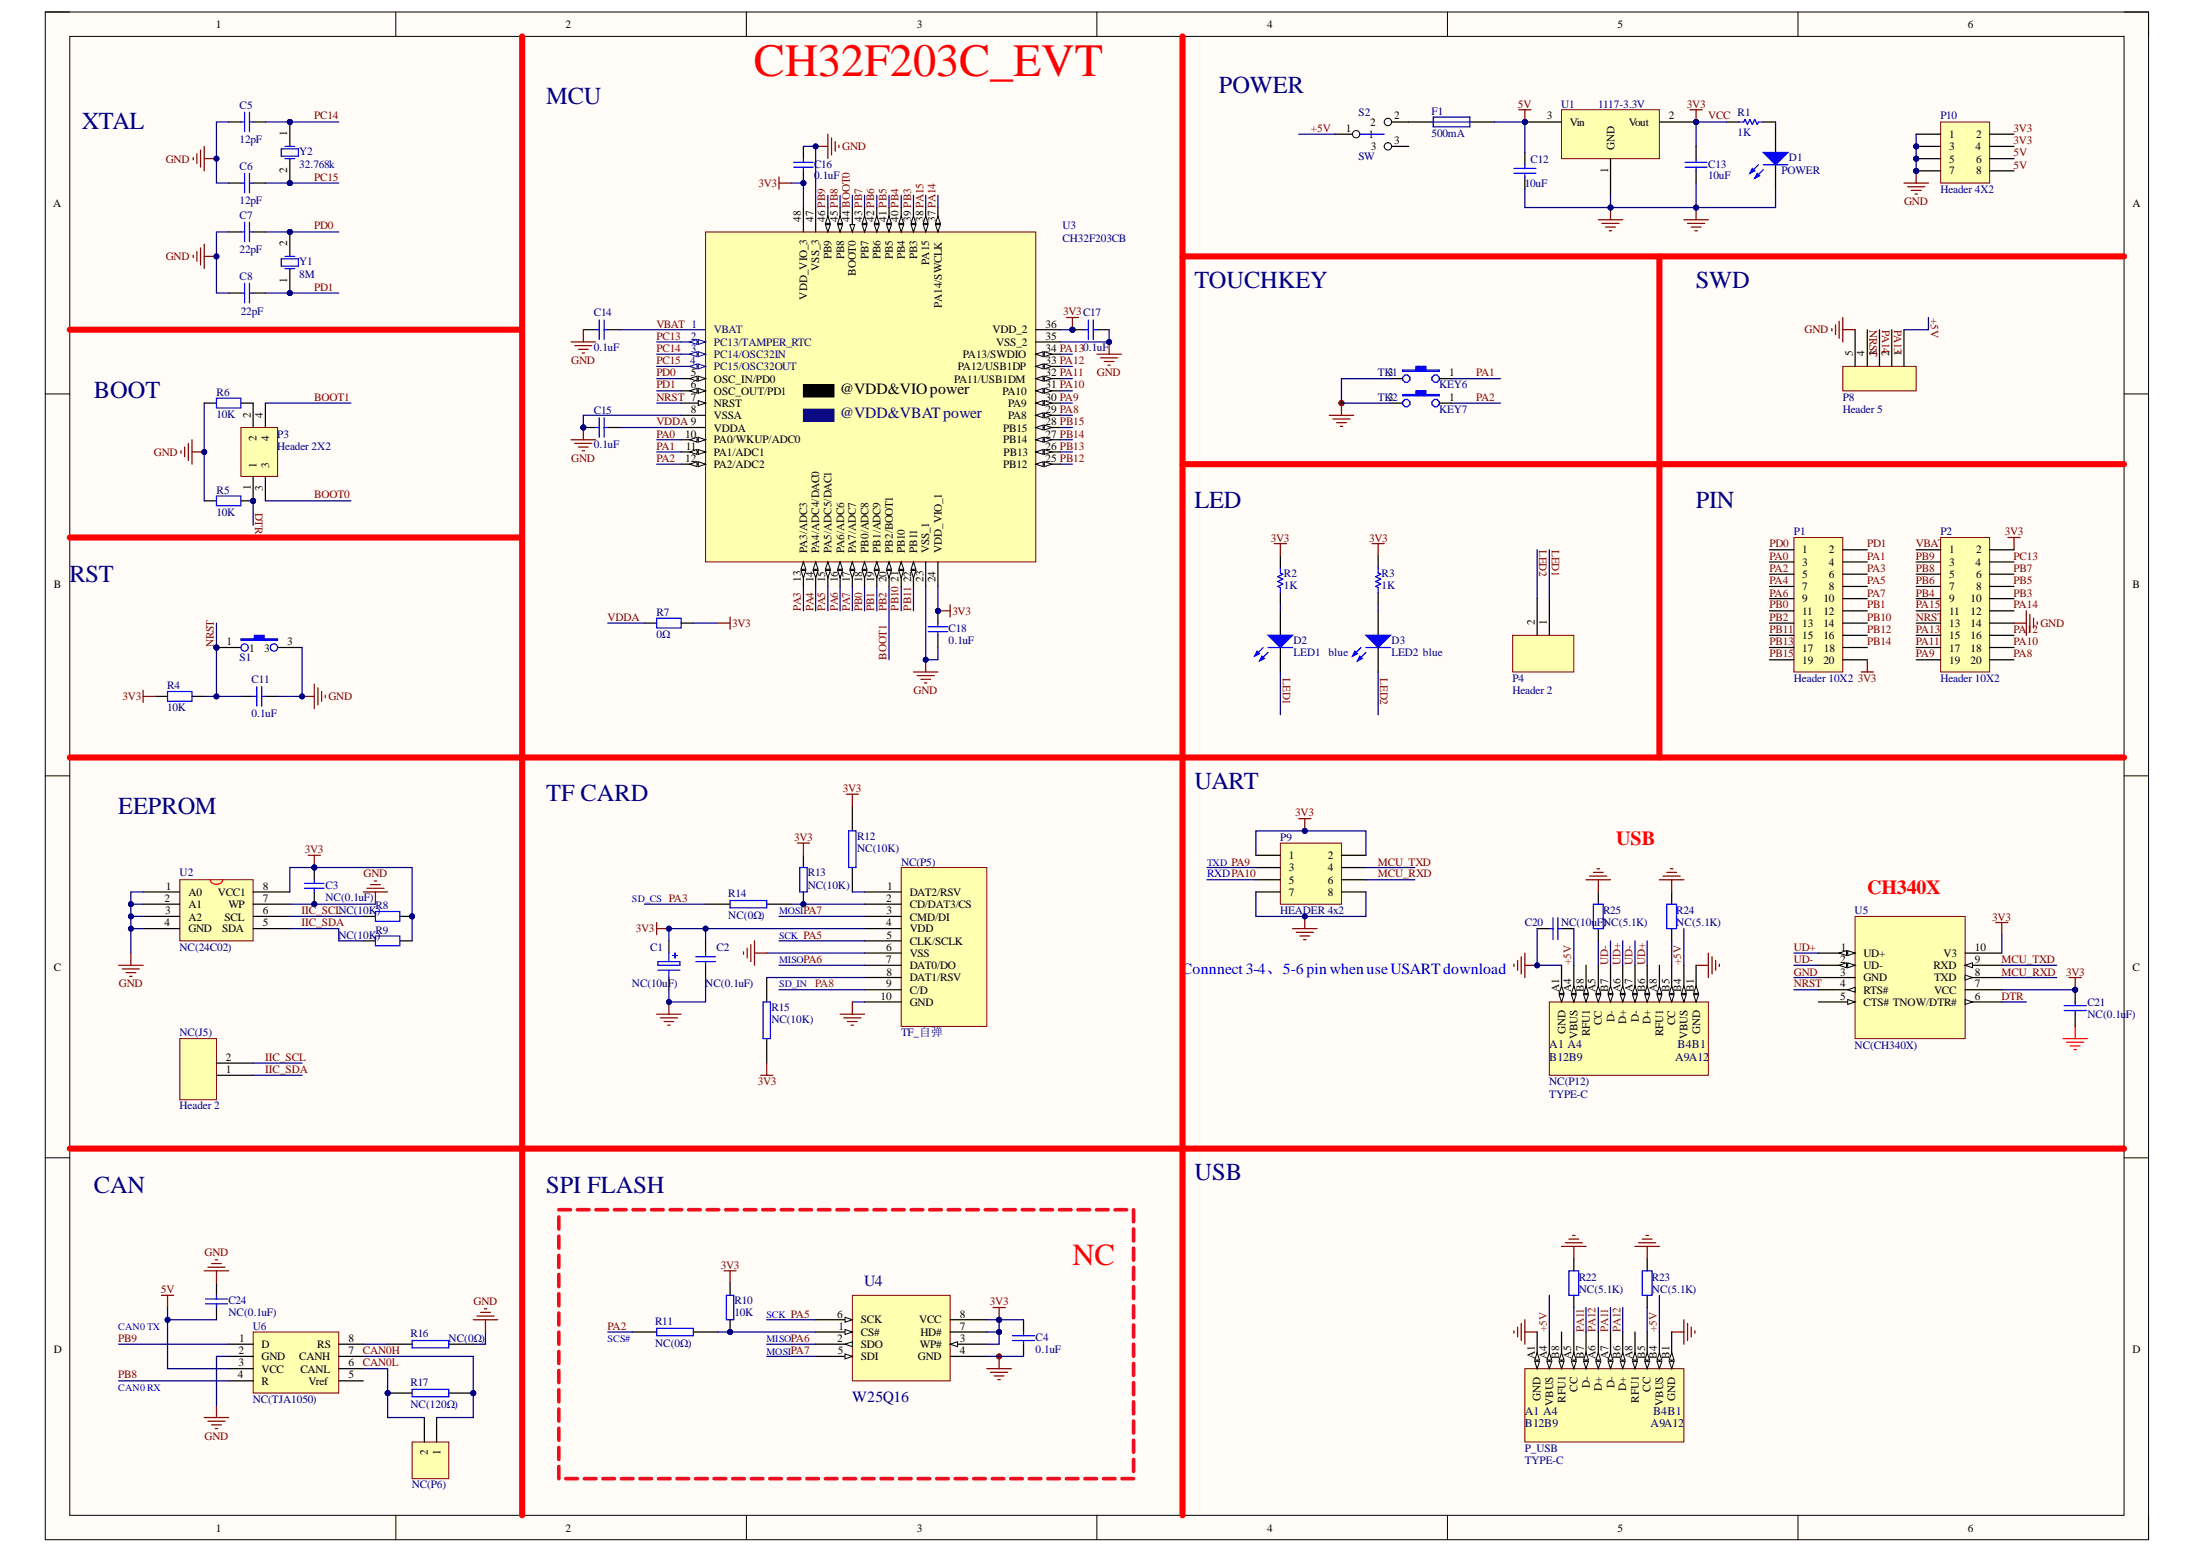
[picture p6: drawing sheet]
<svg xmlns="http://www.w3.org/2000/svg" width="297mm" height="210mm" viewBox="0 0 297 210" stroke-linecap="round" stroke-linejoin="round" font-family="sans-serif">
<defs><g id="words">
<text font-size="6.3" fill="#f00" x="101.9" y="10.2">CH32F203C_EVT</text>
<text font-size="4.1" fill="#f00" x="145" y="170.9">NC</text>
<g font-size="3.3" fill="#000080">
<text x="11.1" y="17.4">XTAL</text>
<text x="73.9" y="14.1">MCU</text>
<text x="164.8" y="12.5">POWER</text>
<text x="161.5" y="39">TOUCHKEY</text>
<text x="229.3" y="39">SWD</text>
<text x="12.7" y="53.8">BOOT</text>
<text x="161.5" y="68.6">LED</text>
<text x="229.3" y="68.6">PIN</text>
<text x="9.4" y="78.6">RST</text>
<text x="161.5" y="106.7">UART</text>
<text x="16" y="110">EEPROM</text>
<text x="73.9" y="108.3">TF CARD</text>
<text x="12.7" y="161.2">CAN</text>
<text x="73.9" y="161.2">SPI FLASH</text>
<text x="161.5" y="159.5">USB</text>
</g>
<g font-size="2.7" fill="#f00">
<text x="218.5" y="114.2">USB</text>
<text x="252.4" y="120.8">CH340X</text>
</g>
<text font-size="2.1" x="113.5" y="53.3">@VDD&amp;VIOpower</text>
<text font-size="2.1" fill="#0c0087" x="113.5" y="56.5">@VDD&amp;VBATpower</text>
<text font-size="2.1" fill="#00f" x="159.8" y="131.6">Connnect 3-4、5-6 pin whenuseUSARTdownload</text>
<g font-size="2.1" fill="#000080">
<text x="116.8" y="173.8">U4</text>
<text x="115.2" y="189.5">W25Q16</text>
</g>
<g font-size="1.6" fill="#000080">
<text x="209.5" y="143.4">B12B9</text>
<text x="209.5" y="141.7">A1 A4</text>
<text x="226.5" y="143.4">A9A12</text>
<text x="226.8" y="141.7">B4B1</text>
<text x="206.2" y="191.3">A1 A4</text>
<text x="223.5" y="191.3">B4B1</text>
<text x="206.2" y="192.9">B12B9</text>
<text x="223.2" y="192.9">A9A12</text>
</g>
<g font-size="1.5">
<text x="29.2" y="3.8">1</text>
<text x="76.5" y="3.8">2</text>
<text x="123.9" y="3.8">3</text>
<text x="171.3" y="3.8">4</text>
<text x="218.7" y="3.8">5</text>
<text x="266.1" y="3.8">6</text>
<text x="182" y="17.8">1</text>
<text x="185.3" y="17">2</text>
<text x="188.5" y="16.1">2</text>
<text x="209.1" y="16.1">3</text>
<text x="212.3" y="17">Vin</text>
<text x="220.2" y="17">Vout</text>
<text x="225.6" y="16.1">2</text>
<text x="38.8" y="23.4" transform="rotate(-90 38.8 23.4)">2</text>
<text x="38.8" y="18.4" transform="rotate(-90 38.8 18.4)">1</text>
<text x="185" y="18.7">1</text>
<text x="185.4" y="20.3">3</text>
<text x="188.5" y="19.5">3</text>
<text x="217.4" y="23.3" transform="rotate(-90 217.4 23.3)">1</text>
<text x="218.3" y="20.3" transform="rotate(-90 218.3 20.3)">GND</text>
<text x="263.5" y="18.7">1</text>
<text x="263.5" y="20.3">3</text>
<text x="263.5" y="22">5</text>
<text x="263.5" y="23.6">7</text>
<text x="267.1" y="20.3">4</text>
<text x="267.2" y="18.7">2</text>
<text x="267.2" y="22">6</text>
<text x="267.2" y="23.6">8</text>
<text x="7.2" y="28">A</text>
<text x="288.3" y="28">A</text>
<text x="38.8" y="33.3" transform="rotate(-90 38.8 33.3)">2</text>
<text x="108.3" y="30" transform="rotate(-90 108.3 30)">48</text>
<text x="110" y="30" transform="rotate(-90 110 30)">47</text>
<text x="111.6" y="30" transform="rotate(-90 111.6 30)">46 PB9</text>
<text x="112.4" y="35" transform="rotate(-90 112.4 35)">PB9</text>
<text x="113.3" y="30" transform="rotate(-90 113.3 30)">45 PB8</text>
<text x="114.1" y="35" transform="rotate(-90 114.1 35)">PB8</text>
<text x="114.9" y="30" transform="rotate(-90 114.9 30)">44 BOOT0</text>
<text x="116.6" y="30" transform="rotate(-90 116.6 30)">43 PB7</text>
<text x="117.4" y="35" transform="rotate(-90 117.4 35)">PB7</text>
<text x="118.2" y="30" transform="rotate(-90 118.2 30)">42 PB6</text>
<text x="119" y="35" transform="rotate(-90 119 35)">PB6</text>
<text x="119.9" y="30" transform="rotate(-90 119.9 30)">41 PB5</text>
<text x="120.7" y="35" transform="rotate(-90 120.7 35)">PB5</text>
<text x="121.5" y="30" transform="rotate(-90 121.5 30)">40 PB4</text>
<text x="122.3" y="35" transform="rotate(-90 122.3 35)">PB4</text>
<text x="123.2" y="30" transform="rotate(-90 123.2 30)">39 PB3</text>
<text x="124" y="35" transform="rotate(-90 124 35)">PB3</text>
<text x="124.9" y="30" transform="rotate(-90 124.9 30)">38 PA15</text>
<text x="125.6" y="35.8" transform="rotate(-90 125.6 35.8)">PA15</text>
<text x="126.5" y="30" transform="rotate(-90 126.5 30)">37 PA14</text>
<text x="38.8" y="38.2" transform="rotate(-90 38.8 38.2)">1</text>
<text x="109.1" y="40.5" transform="rotate(-90 109.1 40.5)">VDD_VIO_3</text>
<text x="110.7" y="36.6" transform="rotate(-90 110.7 36.6)">VSS_3</text>
<text x="115.7" y="37.3" transform="rotate(-90 115.7 37.3)">BOOT0</text>
<text x="127.3" y="41.6" transform="rotate(-90 127.3 41.6)">PA14/SWCLK</text>
<text x="134.2" y="45.1">VDD_2</text>
<text x="134.7" y="46.7">VSS_2</text>
<text x="141.4" y="47.6">34 PA130.1uF</text>
<text x="141.4" y="45.9">35</text>
<text x="141.4" y="44.3">36</text>
<text x="93.4" y="50.9">5</text>
<text x="93.4" y="52.5">6</text>
<text x="96.5" y="51.7">OSC_IN/PD0</text>
<text x="96.5" y="53.3">OSC_OUT/PD1</text>
<text x="129" y="51.7">PA11/USB1DM</text>
<text x="129.5" y="50">PA12/USB1DP</text>
<text x="130.2" y="48.4">PA13/SWDIO</text>
<text x="135.5" y="53.3">PA10</text>
<text x="141.4" y="52.5">31 PA10</text>
<text x="141.4" y="50.9">32 PA11</text>
<text x="141.4" y="49.2">33 PA12</text>
<text x="195.9" y="50.9">1</text>
<text x="250.5" y="48.2" transform="rotate(-90 250.5 48.2)">5</text>
<text x="252.1" y="48.2" transform="rotate(-90 252.1 48.2)">4</text>
<text x="253.8" y="48.2" transform="rotate(-90 253.8 48.2)">3</text>
<text x="255.4" y="48.2" transform="rotate(-90 255.4 48.2)">2</text>
<text x="257.1" y="48.2" transform="rotate(-90 257.1 48.2)">1</text>
<text x="33.9" y="56.5" transform="rotate(-90 33.9 56.5)">2</text>
<text x="34.7" y="59.6" transform="rotate(-90 34.7 59.6)">2</text>
<text x="35.5" y="56.5" transform="rotate(-90 35.5 56.5)">4</text>
<text x="36.4" y="59.6" transform="rotate(-90 36.4 59.6)">4</text>
<text x="92.6" y="59.2">10</text>
<text x="93.4" y="55.9">8</text>
<text x="96.5" y="55">NRST</text>
<text x="96.5" y="56.6">VSSA</text>
<text x="96.5" y="58.3">VDDA</text>
<text x="96.5" y="59.9">PA0/WKUP/ADC0</text>
<text x="135.6" y="59.9">PB14</text>
<text x="135.6" y="58.3">PB15</text>
<text x="136.3" y="56.6">PA8</text>
<text x="136.3" y="55">PA9</text>
<text x="141.4" y="59.2">27 PB14</text>
<text x="141.4" y="57.5">28 PB15</text>
<text x="141.4" y="55.9">29 PA8</text>
<text x="141.4" y="54.2">30 PA9</text>
<text x="195.9" y="54.2">1</text>
<text x="34.7" y="63.2" transform="rotate(-90 34.7 63.2)">1</text>
<text x="36.4" y="63.2" transform="rotate(-90 36.4 63.2)">3</text>
<text x="92.6" y="62.5">12</text>
<text x="92.7" y="60.8">11</text>
<text x="96.5" y="61.6">PA1/ADC1</text>
<text x="96.5" y="63.2">PA2/ADC2</text>
<text x="135.6" y="63.2">PB12</text>
<text x="135.7" y="61.6">PB13</text>
<text x="141.4" y="62.5">25 PB12</text>
<text x="141.4" y="60.8">26 PB13</text>
<text x="33.9" y="66.3" transform="rotate(-90 33.9 66.3)">1</text>
<text x="35.5" y="66.4" transform="rotate(-90 35.5 66.4)">3</text>
<text x="109.1" y="74.8" transform="rotate(-90 109.1 74.8)">PA3/ADC3</text>
<text x="110.7" y="74.8" transform="rotate(-90 110.7 74.8)">PA4/ADC4/DAC0</text>
<text x="112.4" y="74.8" transform="rotate(-90 112.4 74.8)">PA5/ADC5/DAC1</text>
<text x="114.1" y="74.8" transform="rotate(-90 114.1 74.8)">PA6/ADC6</text>
<text x="115.7" y="74.8" transform="rotate(-90 115.7 74.8)">PA7/ADC7</text>
<text x="117.4" y="74.8" transform="rotate(-90 117.4 74.8)">PB0/ADC8</text>
<text x="119" y="74.8" transform="rotate(-90 119 74.8)">PB1/ADC9</text>
<text x="120.7" y="74.8" transform="rotate(-90 120.7 74.8)">PB2/BOOT1</text>
<text x="122.3" y="74.8" transform="rotate(-90 122.3 74.8)">PB10</text>
<text x="124" y="74.8" transform="rotate(-90 124 74.8)">PB11</text>
<text x="125.6" y="74.8" transform="rotate(-90 125.6 74.8)">VSS_1</text>
<text x="127.3" y="74.8" transform="rotate(-90 127.3 74.8)">VDD_VIO_1</text>
<text x="243.6" y="74.8">1</text>
<text x="243.6" y="76.5">3</text>
<text x="247.3" y="74.8">2</text>
<text x="247.3" y="76.5">4</text>
<text x="263.5" y="74.8">1</text>
<text x="263.5" y="76.5">3</text>
<text x="267.1" y="76.5">4</text>
<text x="267.2" y="74.8">2</text>
<text x="7.3" y="79.5">B</text>
<text x="108.3" y="78.6" transform="rotate(-90 108.3 78.6)">13</text>
<text x="110" y="78.7" transform="rotate(-90 110 78.7)">14</text>
<text x="111.6" y="78.7" transform="rotate(-90 111.6 78.7)">15</text>
<text x="113.3" y="78.7" transform="rotate(-90 113.3 78.7)">16</text>
<text x="114.9" y="78.7" transform="rotate(-90 114.9 78.7)">17</text>
<text x="116.6" y="78.7" transform="rotate(-90 116.6 78.7)">18</text>
<text x="118.2" y="78.7" transform="rotate(-90 118.2 78.7)">19</text>
<text x="119.9" y="78.7" transform="rotate(-90 119.9 78.7)">20</text>
<text x="121.5" y="78.6" transform="rotate(-90 121.5 78.6)">21</text>
<text x="123.2" y="78.7" transform="rotate(-90 123.2 78.7)">22</text>
<text x="124.9" y="78.6" transform="rotate(-90 124.9 78.6)">23</text>
<text x="126.5" y="78.7" transform="rotate(-90 126.5 78.7)">24</text>
<text x="243.6" y="78.1">5</text>
<text x="243.6" y="79.8">7</text>
<text x="243.6" y="81.4">9</text>
<text x="243.6" y="83.1">11</text>
<text x="246.5" y="81.4">10</text>
<text x="246.5" y="83.1">12</text>
<text x="247.3" y="78.1">6</text>
<text x="247.3" y="79.8">8</text>
<text x="263.5" y="78.1">5</text>
<text x="263.5" y="79.8">7</text>
<text x="263.5" y="81.4">9</text>
<text x="263.5" y="83.1">11</text>
<text x="266.4" y="81.4">10</text>
<text x="266.4" y="83.1">12</text>
<text x="267.2" y="78.1">6</text>
<text x="267.2" y="79.8">8</text>
<text x="288.3" y="79.5">B</text>
<text x="30.6" y="87.2">1</text>
<text x="33.7" y="88.1">1</text>
<text x="35.7" y="88.1">3</text>
<text x="38.8" y="87.2">3</text>
<text x="207.5" y="84.5" transform="rotate(-90 207.5 84.5)">2</text>
<text x="209.1" y="84.5" transform="rotate(-90 209.1 84.5)">1</text>
<text x="243.6" y="84.8">13</text>
<text x="243.6" y="86.4">15</text>
<text x="243.6" y="88.1">17</text>
<text x="243.6" y="89.7">19</text>
<text x="246.5" y="84.8">14</text>
<text x="246.5" y="86.4">16</text>
<text x="246.5" y="89.7">20</text>
<text x="246.6" y="88.1">18</text>
<text x="263.5" y="84.8">13</text>
<text x="263.5" y="86.4">15</text>
<text x="263.5" y="88.1">17</text>
<text x="263.5" y="89.7">19</text>
<text x="266.4" y="84.8">14</text>
<text x="266.4" y="86.4">16</text>
<text x="266.4" y="88.1">18</text>
<text x="266.4" y="89.7">20</text>
<text x="174.3" y="116.1">1</text>
<text x="174.3" y="117.7">3</text>
<text x="174.3" y="119.4">5</text>
<text x="179.5" y="116.1">2</text>
<text x="179.5" y="117.7">4</text>
<text x="179.5" y="119.4">6</text>
<text x="22.2" y="125.2">4</text>
<text x="22.2" y="121.9">2</text>
<text x="22.3" y="123.6">3</text>
<text x="22.4" y="120.3">1</text>
<text x="25.5" y="124.4">A2</text>
<text x="25.5" y="122.7">A1</text>
<text x="25.5" y="121">A0</text>
<text x="29.4" y="121">VCC1</text>
<text x="30.4" y="124.4">SCL</text>
<text x="30.9" y="122.7">WP</text>
<text x="35.5" y="120.3">8</text>
<text x="35.5" y="121.9">7</text>
<text x="35.5" y="123.6">6</text>
<text x="35.5" y="125.2">5</text>
<text x="119.8" y="121.9">2</text>
<text x="119.8" y="125.2">4</text>
<text x="119.9" y="123.6">3</text>
<text x="120" y="120.3">1</text>
<text x="123" y="121">DAT2/RSV</text>
<text x="123" y="122.7">CD/DAT3/CS</text>
<text x="123" y="124.4">CMD/DI</text>
<text x="174.3" y="121">7</text>
<text x="179.5" y="121">8</text>
<text x="7.3" y="131.2">C</text>
<text x="25.5" y="126">GND</text>
<text x="30" y="126">SDA</text>
<text x="119.8" y="128.5">6</text>
<text x="119.8" y="130.2">7</text>
<text x="119.9" y="126.9">5</text>
<text x="119.9" y="131.9">8</text>
<text x="123" y="126">VDD</text>
<text x="123" y="127.7">CLK/SCLK</text>
<text x="123" y="129.3">VSS</text>
<text x="123" y="131">DAT0/DO</text>
<text x="248.8" y="130.2">2</text>
<text x="248.8" y="131.9">3</text>
<text x="248.9" y="128.5">1</text>
<text x="251.9" y="129.3">UD+</text>
<text x="251.9" y="131">UD-</text>
<text x="261.4" y="131">RXD</text>
<text x="262.8" y="129.3">V3</text>
<text x="267" y="128.5">10</text>
<text x="267" y="131.9">8</text>
<text x="267" y="130.2">9</text>
<text x="288.3" y="131.2">C</text>
<text x="119" y="135.2">10</text>
<text x="119.8" y="133.5">9</text>
<text x="123" y="132.6">DAT1/RSV</text>
<text x="123" y="134.3">C/D</text>
<text x="123" y="135.9">GND</text>
<text x="210.8" y="134.1" transform="rotate(-90 210.8 134.1)">A1</text>
<text x="212.4" y="134.1" transform="rotate(-90 212.4 134.1)">A4</text>
<text x="214.1" y="134.1" transform="rotate(-90 214.1 134.1)">B8</text>
<text x="215.7" y="134.1" transform="rotate(-90 215.7 134.1)">A5</text>
<text x="217.4" y="134.1" transform="rotate(-90 217.4 134.1)">B7</text>
<text x="219.1" y="134.1" transform="rotate(-90 219.1 134.1)">A6</text>
<text x="220.7" y="134.1" transform="rotate(-90 220.7 134.1)">A7</text>
<text x="222.4" y="134.1" transform="rotate(-90 222.4 134.1)">B6</text>
<text x="224" y="134.1" transform="rotate(-90 224 134.1)">A8</text>
<text x="225.7" y="134.1" transform="rotate(-90 225.7 134.1)">B5</text>
<text x="227.3" y="134.1" transform="rotate(-90 227.3 134.1)">B4</text>
<text x="229" y="134.1" transform="rotate(-90 229 134.1)">B1</text>
<text x="248.8" y="133.5">4</text>
<text x="248.8" y="135.2">5</text>
<text x="251.9" y="132.6">GND</text>
<text x="251.9" y="134.3">RTS#</text>
<text x="251.9" y="135.9">CTS# TNOW/DTR#</text>
<text x="261.5" y="132.6">TXD</text>
<text x="261.5" y="134.3">VCC</text>
<text x="267" y="135.2">6</text>
<text x="267" y="133.5">7</text>
<text x="30.5" y="143.4">2</text>
<text x="211.7" y="139.7" transform="rotate(-90 211.7 139.7)">GND</text>
<text x="213.3" y="140.5" transform="rotate(-90 213.3 140.5)">VBUS</text>
<text x="215" y="140.1" transform="rotate(-90 215 140.1)">RFU1</text>
<text x="216.6" y="138.5" transform="rotate(-90 216.6 138.5)">CC</text>
<text x="218.3" y="138.1" transform="rotate(-90 218.3 138.1)">D-</text>
<text x="219.9" y="138.5" transform="rotate(-90 219.9 138.5)">D+</text>
<text x="221.6" y="138.1" transform="rotate(-90 221.6 138.1)">D-</text>
<text x="223.2" y="138.5" transform="rotate(-90 223.2 138.5)">D+</text>
<text x="224.9" y="140.1" transform="rotate(-90 224.9 140.1)">RFU1</text>
<text x="226.5" y="138.5" transform="rotate(-90 226.5 138.5)">CC</text>
<text x="228.2" y="140.5" transform="rotate(-90 228.2 140.5)">VBUS</text>
<text x="229.9" y="139.7" transform="rotate(-90 229.9 139.7)">GND</text>
<text x="30.5" y="145">1</text>
<text x="113.2" y="178.1">6</text>
<text x="113.4" y="179.7">1</text>
<text x="116.4" y="178.9">SCK</text>
<text x="124.3" y="178.9">VCC</text>
<text x="129.8" y="178.1">8</text>
<text x="129.8" y="179.7">7</text>
<text x="7.3" y="182.8">D</text>
<text x="32.2" y="183">2</text>
<text x="32.2" y="184.7">3</text>
<text x="32.3" y="181.4">1</text>
<text x="35.4" y="182.2">D</text>
<text x="35.4" y="183.8">GND</text>
<text x="35.4" y="185.5">VCC</text>
<text x="40.4" y="183.8">CANH</text>
<text x="40.6" y="185.5">CANL</text>
<text x="42.9" y="182.2">RS</text>
<text x="47.1" y="181.4">8</text>
<text x="47.1" y="183">7</text>
<text x="47.1" y="184.7">6</text>
<text x="113.2" y="181.4">2</text>
<text x="113.3" y="183">5</text>
<text x="116.4" y="182.2">SDO</text>
<text x="116.4" y="183.8">SDI</text>
<text x="116.4" y="180.6">CS#</text>
<text x="124.1" y="183.8">GND</text>
<text x="124.4" y="182.2">WP#</text>
<text x="124.4" y="180.6">HD#</text>
<text x="129.8" y="183">4</text>
<text x="129.8" y="181.4">3</text>
<text x="207.5" y="183.7" transform="rotate(-90 207.5 183.7)">A1</text>
<text x="209.1" y="183.7" transform="rotate(-90 209.1 183.7)">A4</text>
<text x="210.8" y="183.7" transform="rotate(-90 210.8 183.7)">B8</text>
<text x="212.4" y="183.7" transform="rotate(-90 212.4 183.7)">A5</text>
<text x="214.1" y="183.7" transform="rotate(-90 214.1 183.7)">B7</text>
<text x="215.7" y="183.7" transform="rotate(-90 215.7 183.7)">A6</text>
<text x="217.4" y="183.7" transform="rotate(-90 217.4 183.7)">A7</text>
<text x="219.1" y="183.7" transform="rotate(-90 219.1 183.7)">B6</text>
<text x="220.7" y="183.7" transform="rotate(-90 220.7 183.7)">A8</text>
<text x="222.4" y="183.7" transform="rotate(-90 222.4 183.7)">B5</text>
<text x="224" y="183.7" transform="rotate(-90 224 183.7)">B4</text>
<text x="225.7" y="183.7" transform="rotate(-90 225.7 183.7)">B1</text>
<text x="288.3" y="182.8">D</text>
<text x="32.1" y="186.3">4</text>
<text x="35.4" y="187.1">R</text>
<text x="41.7" y="187.1">Vref</text>
<text x="47.1" y="186.3">5</text>
<text x="208.3" y="189.3" transform="rotate(-90 208.3 189.3)">GND</text>
<text x="210" y="190" transform="rotate(-90 210 190)">VBUS</text>
<text x="211.7" y="189.6" transform="rotate(-90 211.7 189.6)">RFU1</text>
<text x="213.3" y="188.1" transform="rotate(-90 213.3 188.1)">CC</text>
<text x="215" y="187.7" transform="rotate(-90 215 187.7)">D-</text>
<text x="216.6" y="188" transform="rotate(-90 216.6 188)">D+</text>
<text x="218.3" y="187.7" transform="rotate(-90 218.3 187.7)">D-</text>
<text x="219.9" y="188" transform="rotate(-90 219.9 188)">D+</text>
<text x="221.6" y="189.6" transform="rotate(-90 221.6 189.6)">RFU1</text>
<text x="223.2" y="188.1" transform="rotate(-90 223.2 188.1)">CC</text>
<text x="224.9" y="190" transform="rotate(-90 224.9 190)">VBUS</text>
<text x="226.5" y="189.3" transform="rotate(-90 226.5 189.3)">GND</text>
<text x="57.9" y="196.7" transform="rotate(-90 57.9 196.7)">2</text>
<text x="59.6" y="196.6" transform="rotate(-90 59.6 196.6)">1</text>
<text x="29.2" y="207">1</text>
<text x="76.5" y="207">2</text>
<text x="123.9" y="207">3</text>
<text x="171.3" y="207">4</text>
<text x="218.7" y="207">5</text>
<text x="266.1" y="207">6</text>
</g>
<g font-size="1.5" fill="#000080">
<text x="32.4" y="14.7">C5</text>
<text x="183.7" y="15.7">S2</text>
<text x="193.6" y="15.6">F1</text>
<text x="211.1" y="14.5">U1</text>
<text x="216.1" y="14.5">1117-3.3V</text>
<text x="234.9" y="15.7">R1</text>
<text x="262.3" y="16.1">P10</text>
<text x="32.4" y="23">C6</text>
<text x="32.4" y="19.4">12pF</text>
<text x="40.4" y="21">Y2</text>
<text x="40.4" y="22.7">32.768k</text>
<text x="110.1" y="22.7">C16</text>
<text x="183.7" y="21.6">SW</text>
<text x="193.6" y="18.5">500mA</text>
<text x="206.9" y="22">C12</text>
<text x="231" y="22.7">C13</text>
<text x="234.9" y="18.3">1K</text>
<text x="240.9" y="23.6">POWER</text>
<text x="241.9" y="21.8">D1</text>
<text x="32.4" y="27.6">12pF</text>
<text x="32.4" y="29.6">C7</text>
<text x="110.1" y="24.3">0.1uF</text>
<text x="206.2" y="25.3">10uF</text>
<text x="231" y="24.3">10uF</text>
<text x="262.3" y="26.1">Header 4X2</text>
<text x="32.4" y="34.2">22pF</text>
<text x="40.4" y="35.8">Y1</text>
<text x="143.6" y="31">U3</text>
<text x="143.6" y="32.7">CH32F203CB</text>
<text x="32.4" y="37.9">C8</text>
<text x="40.4" y="37.5">8M</text>
<text x="32.6" y="42.6">22pF</text>
<text x="80.3" y="42.8">C14</text>
<text x="80.3" y="47.4">0.1uF</text>
<text x="29.3" y="53.5">R6</text>
<text x="186.3" y="50.9">TK31</text>
<text x="194.6" y="52.5">KEY6</text>
<text x="29.3" y="56.5">10K</text>
<text x="37.5" y="59.2">P3</text>
<text x="80.3" y="56">C15</text>
<text x="186.3" y="54.2">TK32</text>
<text x="194.6" y="55.9">KEY7</text>
<text x="249.1" y="54.2">P8</text>
<text x="249.1" y="55.9">Header 5</text>
<text x="37.5" y="60.8">Header 2X2</text>
<text x="80.3" y="60.6">0.1uF</text>
<text x="29.3" y="66.8">R5</text>
<text x="29.3" y="69.7">10K</text>
<text x="173.6" y="77.9">R2</text>
<text x="186.8" y="77.9">R3</text>
<text x="242.5" y="72.4">P1</text>
<text x="262.3" y="72.4">P2</text>
<text x="88.7" y="83.3">R7</text>
<text x="173.6" y="79.6">1K</text>
<text x="186.8" y="79.6">1K</text>
<text x="32.4" y="89.3">S1</text>
<text x="88.7" y="86.2">0Ω</text>
<text x="128.3" y="85.4">C18</text>
<text x="128.3" y="87.1">0.1uF</text>
<text x="174.9" y="87.1">D2</text>
<text x="174.9" y="88.7">LED1 blue</text>
<text x="188.1" y="87.1">D3</text>
<text x="188.1" y="88.7">LED2 blue</text>
<text x="22.6" y="93.1">R4</text>
<text x="34" y="92.3">C11</text>
<text x="204.5" y="92.1">P4</text>
<text x="204.5" y="93.8">Header 2</text>
<text x="242.5" y="92.1">Header 10X2</text>
<text x="262.3" y="92.1">Header 10X2</text>
<text x="22.6" y="96.1">10K</text>
<text x="34" y="97">0.1uF</text>
<text x="115.9" y="113.5">R12</text>
<text x="173.1" y="113.7">P9</text>
<text x="24.3" y="118.4">U2</text>
<text x="109.2" y="118.4">R13</text>
<text x="115.9" y="115.1">NC(10K)</text>
<text x="121.8" y="117">NC(P5)</text>
<text x="44" y="120.1">C3</text>
<text x="44" y="121.7">NC(0.1uF)</text>
<text x="50.8" y="122.9">R8</text>
<text x="98.5" y="121.2">R14</text>
<text x="98.5" y="124.3">NC(0Ω)</text>
<text x="109.2" y="120.1">NC(10K)</text>
<text x="173.1" y="123.6">HEADER 4x2</text>
<text x="206.2" y="125.2">C20</text>
<text x="211.1" y="125.2">NC(10uFNC(5.1K)</text>
<text x="216.7" y="123.6">R25</text>
<text x="216.7" y="125.2">)</text>
<text x="226.6" y="123.6">R24</text>
<text x="226.6" y="125.2">NC(5.1K)</text>
<text x="250.7" y="123.6">U5</text>
<text x="24.3" y="128.5">NC(24C02)</text>
<text x="45.8" y="126.9">NC(10K)</text>
<text x="50.8" y="126.2">R9</text>
<text x="87.9" y="128.5">C1</text>
<text x="96.9" y="128.5">C2</text>
<text x="85.4" y="133.5">NC(10uF)</text>
<text x="95.3" y="133.5">NC(0.1uF)</text>
<text x="104.3" y="136.6">R15</text>
<text x="282.2" y="135.9">C21</text>
<text x="282.2" y="137.6">NC(0.1uF)</text>
<text x="24.3" y="140.1">NC(J5)</text>
<text x="104.3" y="138.3">NC(10K)</text>
<text x="121.8" y="140">TF_自弹</text>
<text x="250.7" y="141.8">NC(CH340X)</text>
<text x="24.3" y="150">Header 2</text>
<text x="209.5" y="146.7">NC(P12)</text>
<text x="209.5" y="148.3">TYPE-C</text>
<text x="213.4" y="173.1">R22</text>
<text x="223.3" y="173.1">R23</text>
<text x="30.9" y="176.2">C24</text>
<text x="30.9" y="177.9">NC(0.1uF)</text>
<text x="34.2" y="179.7">U6</text>
<text x="88.6" y="179">R11</text>
<text x="99.3" y="176.2">R10</text>
<text x="99.3" y="177.9">10K</text>
<text x="213.4" y="174.8">NC(5.1K)</text>
<text x="223.3" y="174.8">NC(5.1K)</text>
<text x="55.5" y="180.7">R16</text>
<text x="60.7" y="181.4">NC(0Ω)</text>
<text x="88.6" y="182.1">NC(0Ω)</text>
<text x="140" y="181.2">C4</text>
<text x="140" y="182.8">0.1uF</text>
<text x="34.2" y="189.7">NC(TJA1050)</text>
<text x="55.5" y="187.3">R17</text>
<text x="55.5" y="190.3">NC(120Ω)</text>
<text x="206.2" y="196.3">P_USB</text>
<text x="206.2" y="197.9">TYPE-C</text>
<text x="55.7" y="201.2">NC(P6)</text>
</g>
<g font-size="1.5" fill="#800000">
<text x="42.5" y="16.1">PC14</text>
<text x="177.2" y="17.8">+5V</text>
<text x="205.2" y="14.5">5V</text>
<text x="228.1" y="14.5">3V3</text>
<text x="231" y="16.1">VCC</text>
<text x="272.2" y="17.8">3V3</text>
<text x="22.4" y="22">GND</text>
<text x="113.9" y="20.3">GND</text>
<text x="272.2" y="19.5">3V3</text>
<text x="272.2" y="21.1">5V</text>
<text x="272.2" y="22.8">5V</text>
<text x="42.5" y="24.4">PC15</text>
<text x="102.5" y="25.3">3V3</text>
<text x="257.4" y="27.7">GND</text>
<text x="22.4" y="35.2">GND</text>
<text x="42.5" y="31">PD0</text>
<text x="42.5" y="39.3">PD1</text>
<text x="88.7" y="44.3">VBAT 1</text>
<text x="88.7" y="45.9">PC13</text>
<text x="88.7" y="47.6">PC14</text>
<text x="143.7" y="42.6">3V3C17</text>
<text x="244" y="45.1">GND</text>
<text x="252.8" y="44.5" transform="rotate(90 252.8 44.5)">NRST</text>
<text x="254.5" y="44.5" transform="rotate(90 254.5 44.5)">PA14</text>
<text x="256.1" y="44.5" transform="rotate(90 256.1 44.5)">PA13</text>
<text x="261.1" y="42.9" transform="rotate(90 261.1 42.9)">+5V</text>
<text x="77.2" y="49.2">GND</text>
<text x="88.7" y="49.2">PC15</text>
<text x="88.7" y="50.9">PD0</text>
<text x="88.7" y="52.5">PD1</text>
<text x="148.3" y="50.9">GND</text>
<text x="199.6" y="50.9">PA1</text>
<text x="42.5" y="54.2">BOOT1</text>
<text x="88.7" y="54.2">NRST 7</text>
<text x="88.7" y="59.2">PA0</text>
<text x="88.7" y="57.5">VDDA 9</text>
<text x="199.6" y="54.2">PA2</text>
<text x="20.8" y="61.6">GND</text>
<text x="77.2" y="62.5">GND</text>
<text x="88.7" y="60.8">PA1</text>
<text x="88.7" y="62.5">PA2</text>
<text x="34.5" y="69.3" transform="rotate(90 34.5 69.3)">DTR</text>
<text x="42.5" y="67.4">BOOT0</text>
<text x="171.8" y="73.2">3V3</text>
<text x="185.1" y="73.2">3V3</text>
<text x="208.1" y="74.3" transform="rotate(90 208.1 74.3)">LED2</text>
<text x="209.8" y="74.3" transform="rotate(90 209.8 74.3)">LED1</text>
<text x="239.2" y="75.7">PA0</text>
<text x="239.2" y="77.3">PA2</text>
<text x="239.2" y="74">PD0</text>
<text x="252.4" y="75.7">PA1</text>
<text x="252.4" y="77.3">PA3</text>
<text x="252.4" y="74">PD1</text>
<text x="259" y="77.3">PB8</text>
<text x="259" y="75.7">PB9</text>
<text x="259" y="74">VBAT</text>
<text x="271.1" y="72.4">3V3</text>
<text x="272.2" y="77.3">PB7</text>
<text x="272.2" y="75.7">PC13</text>
<text x="82.1" y="83.9">VDDA</text>
<text x="108.3" y="82.6" transform="rotate(-90 108.3 82.6)">PA3</text>
<text x="110" y="82.6" transform="rotate(-90 110 82.6)">PA4</text>
<text x="111.6" y="82.6" transform="rotate(-90 111.6 82.6)">PA5</text>
<text x="113.3" y="82.6" transform="rotate(-90 113.3 82.6)">PA6</text>
<text x="114.9" y="82.6" transform="rotate(-90 114.9 82.6)">PA7</text>
<text x="116.6" y="82.6" transform="rotate(-90 116.6 82.6)">PB0</text>
<text x="118.2" y="82.6" transform="rotate(-90 118.2 82.6)">PB1</text>
<text x="119.9" y="82.6" transform="rotate(-90 119.9 82.6)">PB2</text>
<text x="121.5" y="82.6" transform="rotate(-90 121.5 82.6)">PB10</text>
<text x="123.2" y="82.6" transform="rotate(-90 123.2 82.6)">PB11</text>
<text x="128.8" y="83.1">3V3</text>
<text x="239.2" y="78.9">PA4</text>
<text x="239.2" y="80.6">PA6</text>
<text x="239.2" y="82.2">PB0</text>
<text x="239.2" y="83.9">PB2</text>
<text x="252.4" y="78.9">PA5</text>
<text x="252.4" y="80.6">PA7</text>
<text x="252.4" y="82.2">PB1</text>
<text x="252.4" y="83.9">PB10</text>
<text x="259" y="80.6">PB4</text>
<text x="259" y="78.9">PB6</text>
<text x="259" y="82.2">PA15</text>
<text x="259" y="83.9">NRST</text>
<text x="272.2" y="80.6">PB3</text>
<text x="272.2" y="78.9">PB5</text>
<text x="272.2" y="82.2">PA14</text>
<text x="28.9" y="87.5" transform="rotate(-90 28.9 87.5)">NRST</text>
<text x="99" y="84.8">3V3</text>
<text x="119.9" y="89.2" transform="rotate(-90 119.9 89.2)">BOOT1</text>
<text x="239.2" y="85.5">PB11</text>
<text x="239.2" y="87.2">PB13</text>
<text x="239.2" y="88.8">PB15</text>
<text x="252.4" y="85.5">PB12</text>
<text x="252.4" y="87.2">PB14</text>
<text x="259" y="88.8">PA9</text>
<text x="259" y="87.2">PA11</text>
<text x="259" y="85.5">PA13</text>
<text x="272.2" y="88.8">PA8</text>
<text x="272.2" y="87.2">PA10</text>
<text x="272.2" y="85.5">PA12</text>
<text x="275.9" y="84.8">GND</text>
<text x="16.6" y="94.7">3V3</text>
<text x="44.4" y="94.7">GND</text>
<text x="123.5" y="93.8">GND</text>
<text x="173.4" y="91.6" transform="rotate(90 173.4 91.6)">LED1</text>
<text x="186.6" y="91.6" transform="rotate(90 186.6 91.6)">LED2</text>
<text x="251.2" y="92.1">3V3</text>
<text x="114" y="107">3V3</text>
<text x="107.4" y="113.7">3V3</text>
<text x="175.1" y="110.3">3V3</text>
<text x="41.2" y="115.3">3V3</text>
<text x="49.2" y="118.6">GND</text>
<text x="186.3" y="117">MCU_TXD</text>
<text x="186.3" y="118.6">MCU_RXD</text>
<text x="40.8" y="125.2">IIC_SDA</text>
<text x="40.8" y="123.6">IIC_SCLNC(10K)</text>
<text x="269.4" y="124.4">3V3</text>
<text x="86" y="126">3V3</text>
<text x="217.4" y="130.4" transform="rotate(-90 217.4 130.4)">UD-</text>
<text x="219.1" y="130.4" transform="rotate(-90 219.1 130.4)">UD+</text>
<text x="220.7" y="130.4" transform="rotate(-90 220.7 130.4)">UD-</text>
<text x="222.4" y="130.4" transform="rotate(-90 222.4 130.4)">UD+</text>
<text x="242.5" y="130.2">UD-</text>
<text x="242.5" y="128.5">UD+</text>
<text x="242.5" y="131.9">GND</text>
<text x="270.6" y="131.9">MCU_RXD</text>
<text x="270.6" y="130.2">MCU_TXD</text>
<text x="279.3" y="131.9">3V3</text>
<text x="16.1" y="133.5">GND</text>
<text x="242.5" y="133.5">NRST</text>
<text x="270.6" y="135.2">DTR</text>
<text x="35.9" y="143.4">IIC_SCL</text>
<text x="35.9" y="145">IIC_SDA</text>
<text x="102.4" y="146.7">3V3</text>
<text x="27.7" y="169.8">GND</text>
<text x="97.5" y="171.5">3V3</text>
<text x="21.7" y="174.8">5V</text>
<text x="64" y="176.4">GND</text>
<text x="82.1" y="179.7">PA2</text>
<text x="133.8" y="176.4">3V3</text>
<text x="16" y="181.4">PB9</text>
<text x="49.1" y="183">CAN0H</text>
<text x="49.1" y="184.7">CAN0L</text>
<text x="16" y="186.3">PB8</text>
<text x="27.7" y="194.6">GND</text>
</g>
<g font-size="1.5" fill="#0c0087">
<text x="93.4" y="45.9">2</text>
<text x="93.4" y="47.6">3</text>
<text x="96.5" y="45.1">VBAT</text>
<text x="96.5" y="46.7">PC13/TAMPER_RTC</text>
<text x="93.3" y="49.2">4</text>
<text x="96.5" y="48.4">PC14/OSC32IN</text>
<text x="96.5" y="50">PC15/OSC32OUT</text>
</g>
<text font-size="1.5" fill="#00f" x="163.2" y="118.6">RXDPA10</text>
<g font-size="1.5" fill="#781915">
<text x="212.4" y="130.4" transform="rotate(-90 212.4 130.4)">+5V</text>
<text x="227.3" y="130.4" transform="rotate(-90 227.3 130.4)">+5V</text>
<text x="110.2" y="133.5">PA8</text>
<text x="209.1" y="180" transform="rotate(-90 209.1 180)">+5V</text>
<text x="214.1" y="180" transform="rotate(-90 214.1 180)">PA11</text>
<text x="215.7" y="180" transform="rotate(-90 215.7 180)">PA12</text>
<text x="217.4" y="180" transform="rotate(-90 217.4 180)">PA11</text>
<text x="219.1" y="180" transform="rotate(-90 219.1 180)">PA12</text>
<text x="224" y="180" transform="rotate(-90 224 180)">+5V</text>
</g>
<g font-size="1.4" fill="#00f">
<text x="163.2" y="117">TXD PA9</text>
<text x="85.4" y="122">SD_CS PA3</text>
<text x="105.3" y="123.6">MOSIPA7</text>
<text x="105.3" y="126.9">SCK PA5</text>
<text x="105.3" y="130.2">MISOPA6</text>
<text x="16" y="179.8">CAN0 TX</text>
<text x="103.6" y="178.1">SCK PA5</text>
<text x="82.1" y="181.4">SCS#</text>
<text x="103.6" y="181.4">MISOPA6</text>
<text x="103.6" y="183.1">MOSIPA7</text>
<text x="16" y="188">CAN0 RX</text>
</g>
<text font-size="1.4" fill="#0000bf" x="105.3" y="133.5">SD_IN</text>
</g></defs>
<path d="M6.1 1.6h284.4v206.5h-284.4z" fill-rule="evenodd" fill="#fffcf8"/>
<path d="M6.1 1.6h284.4v206.5h-284.4z" fill="none" stroke="#000" stroke-width=".14"/>
<path d="M9.4 4.9h277.8v199.9h-277.8z" fill-rule="evenodd" fill="#fffcf8"/>
<g fill="none" stroke="#000" stroke-width=".14">
<path d="M6.1 1.6h3.3M9.4 4.9h277.8v199.9h-277.8zM53.5 1.6v3.3M100.9 1.6v3.3M148.3 1.6v3.3M195.7 1.6v3.3M243.1 1.6v3.3M287.2 1.6h3.3v3.3M6.1 53.2h3.3M287.2 53.2h3.3M6.1 104.9h3.3M287.2 104.9h3.3"/>
<path d="M6.1 156.5h3.3M287.2 156.5h3.3M53.5 204.8v3.3M100.9 204.8v3.3M148.3 204.8v3.3M195.7 204.8v3.3M243.1 204.8v3.3M290.5 204.8v3.3"/>
</g>
<circle cx="135.1" cy="183.3" r=".33" fill="#000080"/>
<circle cx="135.1" cy="183.3" r=".33" fill="none" stroke="#000080" stroke-width=".14"/>
<circle cx="181.4" cy="54.5" r=".33" fill="#000080"/>
<circle cx="181.4" cy="54.5" r=".33" fill="none" stroke="#000080" stroke-width=".14"/>
<circle cx="34.2" cy="67.7" r=".33" fill="#000080"/>
<circle cx="34.2" cy="67.7" r=".33" fill="none" stroke="#000080" stroke-width=".14"/>
<path d="M32.6 57.8h4.9v6.6h-4.9z" fill-rule="evenodd" fill="#ffffb0"/>
<path d="M32.6 57.8h4.9v6.6h-4.9z" fill="none" stroke="#800000" stroke-width=".14"/>
<path d="M34.2 64.4v3.3" fill="none" stroke="#000" stroke-width=".16"/>
<circle cx="34.2" cy="67.7" r=".33" fill="#000080"/>
<circle cx="34.2" cy="67.7" r=".33" fill="none" stroke="#000080" stroke-width=".14"/>
<path d="M34.2 54.5v3.3M35.9 54.5v3.3M35.9 64.4v3.3" fill="none" stroke="#000" stroke-width=".16"/>
<path d="M25.5 59.9v2.3M26 59.4v3.3M24.5 60.9v.4M25 60.4v1.3M26 61.1h1.6" fill="none" stroke="#800000" stroke-width=".16"/>
<circle cx="27.6" cy="61.1" r=".33" fill="#000080"/>
<circle cx="27.6" cy="61.1" r=".33" fill="none" stroke="#000080" stroke-width=".14"/>
<path d="M21 94.1h1.7M26 94.1h1.6M32.6 94.1h1.6M35.9 94.1h1.6" fill="none" stroke="#000" stroke-width=".16"/>
<path d="M22.7 93.5h3.3v1.3h-3.3zM34.2 94.1h.5M34.7 92.8v2.6M35.4 92.8v2.6M35.4 94.1h.5" fill="none" stroke="#00f" stroke-width=".16"/>
<circle cx="29.3" cy="87.5" r=".33" fill="#000080"/>
<circle cx="29.3" cy="87.5" r=".33" fill="none" stroke="#000080" stroke-width=".14"/>
<path d="M29.3 87.5h3.3" fill="none" stroke="#000" stroke-width=".16"/>
<circle cx="29.3" cy="87.5" r=".33" fill="#000080"/>
<circle cx="29.3" cy="87.5" r=".33" fill="none" stroke="#000080" stroke-width=".14"/>
<path d="M37.5 87.5h3.3" fill="none" stroke="#000" stroke-width=".16"/>
<path d="M32.6 86.4h1.8v-.5h1.3v.5h1.8v.1h-4.9z" fill-rule="evenodd" fill="#00f"/>
<g fill="none" stroke="#00f" stroke-width=".16">
<path d="M32.6 86.4h1.8v-.5h1.3v.5h1.8v.1h-4.9z"/>
<circle cx="33.1" cy="87.5" r=".5"/>
<circle cx="37" cy="87.5" r=".49"/>
</g>
<path d="M27.6 94.1h5" fill="none" stroke="#000080" stroke-width=".16"/>
<circle cx="29.3" cy="94.1" r=".33" fill="#000080"/>
<circle cx="29.3" cy="94.1" r=".33" fill="none" stroke="#000080" stroke-width=".14"/>
<path d="M29.3 84.2v9.9" fill="none" stroke="#000080" stroke-width=".16"/>
<circle cx="29.3" cy="94.1" r=".33" fill="#000080"/>
<circle cx="29.3" cy="94.1" r=".33" fill="none" stroke="#000080" stroke-width=".14"/>
<circle cx="29.3" cy="87.5" r=".33" fill="#000080"/>
<circle cx="29.3" cy="87.5" r=".33" fill="none" stroke="#000080" stroke-width=".14"/>
<path d="M40.8 87.5v6.6h-3.3" fill="none" stroke="#000080" stroke-width=".16"/>
<circle cx="40.8" cy="94.1" r=".33" fill="#000080"/>
<circle cx="40.8" cy="94.1" r=".33" fill="none" stroke="#000080" stroke-width=".14"/>
<path d="M40.8 94.1h1.7M42.5 92.5v3.3M43 93v2.3M43.5 93.5v1.3M44 94v.3" fill="none" stroke="#800000" stroke-width=".16"/>
<circle cx="40.8" cy="94.1" r=".33" fill="#000080"/>
<circle cx="40.8" cy="94.1" r=".33" fill="none" stroke="#000080" stroke-width=".14"/>
<path d="M19.3 93.3v1.6M19.3 94.1h1.7" fill="none" stroke="#800000" stroke-width=".16"/>
<circle cx="29.3" cy="87.5" r=".33" fill="#000080"/>
<circle cx="29.3" cy="87.5" r=".33" fill="none" stroke="#000080" stroke-width=".14"/>
<circle cx="39.2" cy="16.5" r=".33" fill="#000080"/>
<circle cx="39.2" cy="16.5" r=".33" fill="none" stroke="#000080" stroke-width=".14"/>
<circle cx="39.2" cy="24.7" r=".33" fill="#000080"/>
<circle cx="39.2" cy="24.7" r=".33" fill="none" stroke="#000080" stroke-width=".14"/>
<path d="M39.2 16.5v3.3" fill="none" stroke="#000" stroke-width=".16"/>
<circle cx="39.2" cy="16.5" r=".33" fill="#000080"/>
<circle cx="39.2" cy="16.5" r=".33" fill="none" stroke="#000080" stroke-width=".14"/>
<path d="M39.2 21.4v3.3" fill="none" stroke="#000" stroke-width=".16"/>
<circle cx="39.2" cy="24.7" r=".33" fill="#000080"/>
<circle cx="39.2" cy="24.7" r=".33" fill="none" stroke="#000080" stroke-width=".14"/>
<path d="M32.6 16.5h.5M33.1 15.2v2.6M33.7 15.2v2.6M33.7 16.5h.5M38.5 19.8h1.3M32.6 24.7h.5M33.1 23.4v2.7M33.7 23.4v2.7M33.7 24.7h.5M38 20.1h2.3v1h-2.3zM38.5 21.4h1.3" fill="none" stroke="#00f" stroke-width=".16"/>
<path d="M30.9 16.5h1.7M34.2 16.5h1.7M30.9 24.7h1.7M34.2 24.7h1.7" fill="none" stroke="#000" stroke-width=".16"/>
<path d="M27.6 19.8v3.3M26.1 21.3v.3M26.6 20.8v1.3M27.1 20.3v2.3M27.6 21.4h1.7" fill="none" stroke="#800000" stroke-width=".16"/>
<circle cx="29.3" cy="21.4" r=".33" fill="#000080"/>
<circle cx="29.3" cy="21.4" r=".33" fill="none" stroke="#000080" stroke-width=".14"/>
<path d="M30.9 16.5h-1.6v8.2h1.6" fill="none" stroke="#000080" stroke-width=".16"/>
<circle cx="29.3" cy="21.4" r=".33" fill="#000080"/>
<circle cx="29.3" cy="21.4" r=".33" fill="none" stroke="#000080" stroke-width=".14"/>
<path d="M35.9 24.7h9.9" fill="none" stroke="#000080" stroke-width=".16"/>
<circle cx="39.2" cy="24.7" r=".33" fill="#000080"/>
<circle cx="39.2" cy="24.7" r=".33" fill="none" stroke="#000080" stroke-width=".14"/>
<path d="M35.9 16.5h9.9" fill="none" stroke="#000080" stroke-width=".16"/>
<circle cx="39.2" cy="16.5" r=".33" fill="#000080"/>
<circle cx="39.2" cy="16.5" r=".33" fill="none" stroke="#000080" stroke-width=".14"/>
<circle cx="39.2" cy="39.6" r=".33" fill="#000080"/>
<circle cx="39.2" cy="39.6" r=".33" fill="none" stroke="#000080" stroke-width=".14"/>
<circle cx="39.2" cy="31.3" r=".33" fill="#000080"/>
<circle cx="39.2" cy="31.3" r=".33" fill="none" stroke="#000080" stroke-width=".14"/>
<path d="M39.2 36.3v3.3" fill="none" stroke="#000" stroke-width=".16"/>
<circle cx="39.2" cy="39.6" r=".33" fill="#000080"/>
<circle cx="39.2" cy="39.6" r=".33" fill="none" stroke="#000080" stroke-width=".14"/>
<path d="M39.2 31.4v3.3" fill="none" stroke="#000" stroke-width=".16"/>
<circle cx="39.2" cy="31.3" r=".33" fill="#000080"/>
<circle cx="39.2" cy="31.3" r=".33" fill="none" stroke="#000080" stroke-width=".14"/>
<path d="M38 35h2.3v1h-2.3zM38.5 34.7h1.3M38.5 36.3h1.3" fill="none" stroke="#00f" stroke-width=".16"/>
<path d="M30.9 31.4h-1.6v8.2h1.6" fill="none" stroke="#000080" stroke-width=".16"/>
<circle cx="29.3" cy="34.7" r=".33" fill="#000080"/>
<circle cx="29.3" cy="34.7" r=".33" fill="none" stroke="#000080" stroke-width=".14"/>
<path d="M30.9 31.4h1.7M30.9 39.6h1.7M34.2 31.4h1.7M34.2 39.6h1.7" fill="none" stroke="#000" stroke-width=".16"/>
<path d="M32.6 31.4h.5M32.6 39.6h.5M33.1 30v2.7M33.1 38.3v2.6M33.7 30v2.7M33.7 38.3v2.6M33.7 31.4h.5M33.7 39.6h.5" fill="none" stroke="#00f" stroke-width=".16"/>
<path d="M35.9 31.4h9.9" fill="none" stroke="#000080" stroke-width=".16"/>
<circle cx="39.2" cy="31.3" r=".33" fill="#000080"/>
<circle cx="39.2" cy="31.3" r=".33" fill="none" stroke="#000080" stroke-width=".14"/>
<path d="M35.9 39.6h9.9" fill="none" stroke="#000080" stroke-width=".16"/>
<circle cx="39.2" cy="39.6" r=".33" fill="#000080"/>
<circle cx="39.2" cy="39.6" r=".33" fill="none" stroke="#000080" stroke-width=".14"/>
<path d="M26.1 34.5v.3M26.6 34v1.3M27.1 33.5v2.3M27.6 33v3.3M27.6 34.7h1.7" fill="none" stroke="#800000" stroke-width=".16"/>
<circle cx="29.3" cy="34.7" r=".33" fill="#000080"/>
<circle cx="29.3" cy="34.7" r=".33" fill="none" stroke="#000080" stroke-width=".14"/>
<path d="M205.3 14.8h1.7M206.2 14.8v1.7" fill="none" stroke="#800000" stroke-width=".17"/>
<circle cx="206.2" cy="16.5" r=".33" fill="#000080"/>
<circle cx="206.2" cy="16.5" r=".33" fill="none" stroke="#000080" stroke-width=".14"/>
<path d="M190.5 16.5h3.3M198.7 16.5h3.3M206.2 20.6v1.7M206.2 23.9v1.7" fill="none" stroke="#000" stroke-width=".17"/>
<path d="M193.8 15.8h4.9v1.3h-4.9zM193.8 16.5h4.9M204.7 23.4h3M204.7 22.8h3M206.2 22.3v.5M206.2 23.4v.5" fill="none" stroke="#00f" stroke-width=".17"/>
<path d="M228.5 14.8h1.6M229.3 14.8v1.7" fill="none" stroke="#800000" stroke-width=".17"/>
<circle cx="229.3" cy="16.5" r=".33" fill="#000080"/>
<circle cx="229.3" cy="16.5" r=".33" fill="none" stroke="#000080" stroke-width=".14"/>
<path d="M216.1 29.7h3.3M216.6 30.2h2.3M217.1 30.7h1.3M217.6 31.2h.3M217.7 28v1.7" fill="none" stroke="#800000" stroke-width=".17"/>
<circle cx="217.7" cy="28" r=".33" fill="#000080"/>
<circle cx="217.7" cy="28" r=".33" fill="none" stroke="#000080" stroke-width=".14"/>
<path d="M227.7 29.7h3.3M228.2 30.2h2.3M228.7 30.7h1.3M229.2 31.2h.3M229.3 28v1.7" fill="none" stroke="#800000" stroke-width=".17"/>
<circle cx="229.3" cy="28" r=".33" fill="#000080"/>
<circle cx="229.3" cy="28" r=".33" fill="none" stroke="#000080" stroke-width=".14"/>
<path d="M229.3 19.8v1.6M240.1 17.3v3.3M229.3 23.1v1.6M240.1 22.3v3.3" fill="none" stroke="#000" stroke-width=".17"/>
<path d="M227.8 22.6h3M227.8 21.9h3M229.3 21.4v.5M229.3 22.6v.5" fill="none" stroke="#00f" stroke-width=".17"/>
<path d="M238.4 20.6h3.3l-1.6 1.7z" fill="#00f"/>
<path d="M237.8 22.3l-1.2 1.1M238.4 20.6h3.3l-1.6 1.7zM238.4 22.9l-1.1 1.2" fill="none" stroke="#00f" stroke-width=".17"/>
<path d="M237.6 23.4l.3 .4-.6 .3z" fill="#00f"/>
<path d="M237.6 23.4l.3 .4-.6 .3z" fill="none" stroke="#00f" stroke-width=".17"/>
<path d="M236.9 22.8l.4 .3-.7 .3z" fill="#00f"/>
<path d="M235.1 16.5h.7l.1-.3 .4 .6 .3-.6 .3 .6 .4-.6 .3 .6 .2-.3h.6M236.9 22.8l.4 .3-.7 .3zM238.4 22.3h3.3" fill="none" stroke="#00f" stroke-width=".17"/>
<path d="M233.4 16.5h1.7M238.4 16.5h1.7" fill="none" stroke="#000" stroke-width=".17"/>
<path d="M206.2 25.6v2.4h33.9v-2.4" fill="none" stroke="#000080" stroke-width=".17"/>
<circle cx="217.7" cy="28" r=".33" fill="#000080"/>
<circle cx="217.7" cy="28" r=".33" fill="none" stroke="#000080" stroke-width=".14"/>
<circle cx="229.3" cy="28" r=".33" fill="#000080"/>
<circle cx="229.3" cy="28" r=".33" fill="none" stroke="#000080" stroke-width=".14"/>
<path d="M240.1 16.5v.8" fill="none" stroke="#000080" stroke-width=".17"/>
<path d="M180.5 18.1h3.4" fill="none" stroke="#000" stroke-width=".17"/>
<circle cx="183.4" cy="18.1" r=".5" fill="#f8fcff"/>
<circle cx="183.4" cy="18.1" r=".5" fill="none" stroke="#000" stroke-width=".14"/>
<path d="M187.2 16.5h3.3" fill="none" stroke="#000" stroke-width=".17"/>
<circle cx="187.6" cy="16.5" r=".5" fill="#f8fcff"/>
<circle cx="187.6" cy="16.5" r=".5" fill="none" stroke="#000" stroke-width=".14"/>
<path d="M187.2 19.8h3.3" fill="none" stroke="#000" stroke-width=".17"/>
<circle cx="187.6" cy="19.8" r=".5" fill="#f8fcff"/>
<circle cx="187.6" cy="19.8" r=".5" fill="none" stroke="#000" stroke-width=".14"/>
<path d="M183.9 18.1h3.3" fill="none" stroke="#00f" stroke-width=".17"/>
<path d="M175.6 18.1h4.9M229.3 24.7v3.3" fill="none" stroke="#000080" stroke-width=".17"/>
<circle cx="229.3" cy="28" r=".33" fill="#000080"/>
<circle cx="229.3" cy="28" r=".33" fill="none" stroke="#000080" stroke-width=".14"/>
<path d="M204.5 85.9h8.3v4.9h-8.3z" fill-rule="evenodd" fill="#ffffb0"/>
<path d="M204.5 85.9h8.3v4.9h-8.3z" fill="none" stroke="#800000" stroke-width=".14"/>
<path d="M207.8 80.9v5M209.5 80.9v5" fill="none" stroke="#000" stroke-width=".17"/>
<path d="M207.8 74.3v6.6M209.5 74.3v6.6M209.5 175.1v4.9M212.8 176.7v3.3M214.4 176.7v3.3M216.1 176.7v3.3M217.7 176.7v3.3M219.4 176.7v3.3M222.7 176.7v3.3M224.4 175.1v4.9" fill="none" stroke="#000080" stroke-width=".17"/>
<path d="M204.7 179.9v.3M205.2 179.4v1.3M205.7 178.9v2.3M206.2 178.4v3.3M227.7 178.4v3.3M228.2 178.9v2.3M228.7 179.4v1.3M229.2 179.9v.3M206.2 180h1.6M226 180h1.7" fill="none" stroke="#800000" stroke-width=".17"/>
<path d="M206.2 185h21.5v9.9h-21.5z" fill-rule="evenodd" fill="#ffffb0"/>
<path d="M206.2 185h21.5v9.9h-21.5z" fill="none" stroke="#800000" stroke-width=".14"/>
<path d="M226 180v5" fill="none" stroke="#000" stroke-width=".17"/>
<path d="M225.7 184h.6l-.3 1z" fill="#f8fcff"/>
<path d="M225.7 184h.6l-.3 1z" fill="none" stroke="#000" stroke-width=".14"/>
<path d="M226 182.8l.3 1h-.6z" fill="#f8fcff"/>
<path d="M226 182.8l.3 1h-.6z" fill="none" stroke="#000" stroke-width=".14"/>
<path d="M224.4 180v5" fill="none" stroke="#000" stroke-width=".17"/>
<path d="M224 184h.7l-.3 1z" fill="#f8fcff"/>
<path d="M224 184h.7l-.3 1z" fill="none" stroke="#000" stroke-width=".14"/>
<path d="M224.4 182.8l.3 1h-.7z" fill="#f8fcff"/>
<path d="M224.4 182.8l.3 1h-.7z" fill="none" stroke="#000" stroke-width=".14"/>
<path d="M222.7 180v5" fill="none" stroke="#000" stroke-width=".17"/>
<path d="M222.4 184h.6l-.3 1z" fill="#f8fcff"/>
<path d="M222.4 184h.6l-.3 1z" fill="none" stroke="#000" stroke-width=".14"/>
<path d="M222.7 182.8l.3 1h-.6z" fill="#f8fcff"/>
<path d="M222.7 182.8l.3 1h-.6z" fill="none" stroke="#000" stroke-width=".14"/>
<path d="M219.4 180v5" fill="none" stroke="#000" stroke-width=".17"/>
<path d="M219.1 184h.6l-.3 1z" fill="#f8fcff"/>
<path d="M219.1 184h.6l-.3 1z" fill="none" stroke="#000" stroke-width=".14"/>
<path d="M219.4 182.8l.3 1h-.6z" fill="#f8fcff"/>
<path d="M219.4 182.8l.3 1h-.6z" fill="none" stroke="#000" stroke-width=".14"/>
<path d="M214.4 180v5" fill="none" stroke="#000" stroke-width=".17"/>
<path d="M214.1 184h.7l-.4 1z" fill="#f8fcff"/>
<path d="M214.1 184h.7l-.4 1z" fill="none" stroke="#000" stroke-width=".14"/>
<path d="M214.4 182.8l.4 1h-.7z" fill="#f8fcff"/>
<path d="M214.4 182.8l.4 1h-.7z" fill="none" stroke="#000" stroke-width=".14"/>
<path d="M211.1 180v5" fill="none" stroke="#000" stroke-width=".17"/>
<path d="M210.8 184h.7l-.4 1z" fill="#f8fcff"/>
<path d="M210.8 184h.7l-.4 1z" fill="none" stroke="#000" stroke-width=".14"/>
<path d="M211.1 182.8l.4 1h-.7z" fill="#f8fcff"/>
<path d="M211.1 182.8l.4 1h-.7z" fill="none" stroke="#000" stroke-width=".14"/>
<path d="M207.8 180v5" fill="none" stroke="#000" stroke-width=".17"/>
<path d="M207.5 184h.7l-.4 1z" fill="#f8fcff"/>
<path d="M207.5 184h.7l-.4 1z" fill="none" stroke="#000" stroke-width=".14"/>
<path d="M207.8 182.8l.4 1h-.7z" fill="#f8fcff"/>
<path d="M207.8 182.8l.4 1h-.7z" fill="none" stroke="#000" stroke-width=".14"/>
<path d="M209.5 180v5" fill="none" stroke="#000" stroke-width=".17"/>
<path d="M209.1 184h.7l-.3 1z" fill="#f8fcff"/>
<path d="M209.1 184h.7l-.3 1z" fill="none" stroke="#000" stroke-width=".14"/>
<path d="M209.5 182.8l.3 1h-.7z" fill="#f8fcff"/>
<path d="M209.5 182.8l.3 1h-.7z" fill="none" stroke="#000" stroke-width=".14"/>
<path d="M212.8 180v5" fill="none" stroke="#000" stroke-width=".17"/>
<path d="M212.5 184h.6l-.3 1z" fill="#f8fcff"/>
<path d="M212.5 184h.6l-.3 1z" fill="none" stroke="#000" stroke-width=".14"/>
<path d="M212.8 182.8l.3 1h-.6z" fill="#f8fcff"/>
<path d="M212.8 182.8l.3 1h-.6z" fill="none" stroke="#000" stroke-width=".14"/>
<path d="M216.1 180v5" fill="none" stroke="#000" stroke-width=".17"/>
<path d="M215.8 184h.6l-.3 1z" fill="#f8fcff"/>
<path d="M215.8 184h.6l-.3 1z" fill="none" stroke="#000" stroke-width=".14"/>
<path d="M216.1 182.8l.3 1h-.6z" fill="#f8fcff"/>
<path d="M216.1 182.8l.3 1h-.6z" fill="none" stroke="#000" stroke-width=".14"/>
<path d="M217.7 180v5" fill="none" stroke="#000" stroke-width=".17"/>
<path d="M217.4 184h.7l-.4 1z" fill="#f8fcff"/>
<path d="M217.4 184h.7l-.4 1z" fill="none" stroke="#000" stroke-width=".14"/>
<path d="M217.7 182.8l.4 1h-.7z" fill="#f8fcff"/>
<path d="M217.7 182.8l.4 1h-.7z" fill="none" stroke="#000" stroke-width=".14"/>
<path d="M221.1 180v5" fill="none" stroke="#000" stroke-width=".17"/>
<path d="M220.7 184h.7l-.3 1z" fill="#f8fcff"/>
<path d="M220.7 184h.7l-.3 1z" fill="none" stroke="#000" stroke-width=".14"/>
<path d="M221.1 182.8l.3 1h-.7z" fill="#f8fcff"/>
<path d="M221.1 182.8l.3 1h-.7z" fill="none" stroke="#000" stroke-width=".14"/>
<path d="M173.1 82.6v3.3M173.1 87.5v3.3" fill="none" stroke="#000" stroke-width=".17"/>
<path d="M171.4 85.9h3.4l-1.7 1.6z" fill="#00f"/>
<path d="M171.4 85.9h3.4l-1.7 1.6z" fill="none" stroke="#00f" stroke-width=".17"/>
<path d="M170.8 87.5l-1.2 1.2M171.4 88.2l-1.1 1.1" fill="none" stroke="#00f" stroke-width=".16"/>
<path d="M170.6 88.7l.4 .3-.7 .3z" fill="#00f"/>
<path d="M170.6 88.7l.4 .3-.7 .3z" fill="none" stroke="#00f" stroke-width=".16"/>
<path d="M170 88l.3 .3-.7 .4z" fill="#00f"/>
<path d="M170 88l.3 .3-.7 .4z" fill="none" stroke="#00f" stroke-width=".16"/>
<path d="M173.1 76.8v.6l.3 .2-.6 .3 .6 .4-.6 .3 .6 .3-.6 .4 .3 .1v.7M171.4 87.5h3.4" fill="none" stroke="#00f" stroke-width=".17"/>
<path d="M173.1 75.1v1.7M173.1 80.1v1.6M186.3 82.6v3.3M186.3 87.5v3.3" fill="none" stroke="#000" stroke-width=".17"/>
<path d="M184.7 85.9h3.3l-1.7 1.6z" fill="#00f"/>
<path d="M184 87.5l-1.1 1.2M184.7 85.9h3.3l-1.7 1.6zM184.7 88.2l-1.2 1.1" fill="none" stroke="#00f" stroke-width=".17"/>
<path d="M183.9 88.7l.3 .3-.7 .3z" fill="#00f"/>
<path d="M183.9 88.7l.3 .3-.7 .3z" fill="none" stroke="#00f" stroke-width=".17"/>
<path d="M183.2 88l.3 .4-.6 .3z" fill="#00f"/>
<path d="M186.3 76.8v.6l.4 .2-.7 .3 .7 .4-.7 .3 .7 .3-.7 .4 .3 .1v.7M183.2 88l.3 .4-.6 .3zM184.7 87.5h3.3" fill="none" stroke="#00f" stroke-width=".17"/>
<path d="M186.3 75.1v1.7M186.3 80.1v1.6" fill="none" stroke="#000" stroke-width=".17"/>
<path d="M202 16.5h4.2v4.1M173.1 81.7v.9M173.1 90.8v5.8M186.3 81.7v.9M186.3 90.8v5.8" fill="none" stroke="#000080" stroke-width=".17"/>
<path d="M172.3 73.5h1.6M173.1 73.5v1.6M185.5 73.5h1.7M186.3 73.5v1.6" fill="none" stroke="#800000" stroke-width=".17"/>
<circle cx="206.2" cy="16.5" r=".33" fill="#000080"/>
<circle cx="206.2" cy="16.5" r=".33" fill="none" stroke="#000080" stroke-width=".14"/>
<path d="M233.4 16.5h-4.1v3.3" fill="none" stroke="#000080" stroke-width=".17"/>
<circle cx="229.3" cy="16.5" r=".33" fill="#000080"/>
<circle cx="229.3" cy="16.5" r=".33" fill="none" stroke="#000080" stroke-width=".14"/>
<path d="M88.8 46.2h3.3M88.8 47.9h3.3M88.8 49.5h3.3M88.8 51.2h3.3M88.8 52.8h3.3M88.8 54.5h3.3M88.8 59.4h3.3M88.8 61.1h3.3M88.8 62.7h3.3" fill="none" stroke="#000080" stroke-width=".16"/>
<circle cx="78.9" cy="57.8" r=".33" fill="#000080"/>
<circle cx="78.9" cy="57.8" r=".33" fill="none" stroke="#000080" stroke-width=".14"/>
<path d="M78.9 57.8h1.6M82.2 57.8h1.6" fill="none" stroke="#000" stroke-width=".16"/>
<circle cx="78.9" cy="57.8" r=".33" fill="#000080"/>
<circle cx="78.9" cy="57.8" r=".33" fill="none" stroke="#000080" stroke-width=".14"/>
<path d="M80.5 57.8h.5M81 56.5v2.6M81.7 56.5v2.6M81.7 57.8h.5" fill="none" stroke="#00f" stroke-width=".16"/>
<path d="M77.2 59.4h3.3M77.7 59.9h2.3M78.9 57.8v1.6M78.2 60.4h1.3M78.7 60.9h.3" fill="none" stroke="#800000" stroke-width=".16"/>
<circle cx="78.9" cy="57.8" r=".33" fill="#000080"/>
<circle cx="78.9" cy="57.8" r=".33" fill="none" stroke="#000080" stroke-width=".14"/>
<path d="M83.8 57.8h8.3M92.1 56.1h-13.2v1.7" fill="none" stroke="#000080" stroke-width=".16"/>
<circle cx="78.9" cy="57.8" r=".33" fill="#000080"/>
<circle cx="78.9" cy="57.8" r=".33" fill="none" stroke="#000080" stroke-width=".14"/>
<circle cx="108.6" cy="24.7" r=".33" fill="#000080"/>
<circle cx="108.6" cy="24.7" r=".33" fill="none" stroke="#000080" stroke-width=".14"/>
<path d="M108.6 19.8v1.6M108.6 23.1v1.6" fill="none" stroke="#000" stroke-width=".16"/>
<circle cx="108.6" cy="24.7" r=".33" fill="#000080"/>
<circle cx="108.6" cy="24.7" r=".33" fill="none" stroke="#000080" stroke-width=".14"/>
<path d="M107.3 22.6h2.6M107.3 21.9h2.6M108.6 21.4v.5M108.6 22.6v.5" fill="none" stroke="#00f" stroke-width=".16"/>
<path d="M110.3 19.8h1.6M111.9 18.1v3.3M112.4 18.6v2.3M112.9 19.1v1.3M113.4 19.6v.4M105.3 23.9v1.7M105.3 24.7h1.7" fill="none" stroke="#800000" stroke-width=".16"/>
<circle cx="110.3" cy="19.8" r=".33" fill="#000080"/>
<circle cx="110.3" cy="19.8" r=".33" fill="none" stroke="#000080" stroke-width=".14"/>
<path d="M107 24.7h1.6v3.3" fill="none" stroke="#000080" stroke-width=".16"/>
<circle cx="108.6" cy="24.7" r=".33" fill="#000080"/>
<circle cx="108.6" cy="24.7" r=".33" fill="none" stroke="#000080" stroke-width=".14"/>
<path d="M111.9 26.4v1.6M113.6 26.4v1.6M115.2 26.4v1.6M116.9 26.4v1.6M118.5 26.4v1.6M120.2 26.4v1.6M121.8 26.4v1.6M123.5 26.4v1.6M125.2 26.4v1.6M126.8 26.4v1.6" fill="none" stroke="#000080" stroke-width=".16"/>
<circle cx="145" cy="44.6" r=".33" fill="#000080"/>
<circle cx="145" cy="44.6" r=".33" fill="none" stroke="#000080" stroke-width=".14"/>
<path d="M145 44.6h1.7M148.3 44.6h1.7" fill="none" stroke="#000" stroke-width=".16"/>
<circle cx="145" cy="44.6" r=".33" fill="#000080"/>
<circle cx="145" cy="44.6" r=".33" fill="none" stroke="#000080" stroke-width=".14"/>
<path d="M146.7 44.6h.4M147.1 43.2v2.7M147.8 43.2v2.7M147.8 44.6h.5" fill="none" stroke="#00f" stroke-width=".16"/>
<path d="M144.2 42.9h1.6M145 42.9v1.7" fill="none" stroke="#800000" stroke-width=".16"/>
<circle cx="145" cy="44.6" r=".33" fill="#000080"/>
<circle cx="145" cy="44.6" r=".33" fill="none" stroke="#000080" stroke-width=".14"/>
<path d="M148.3 47.9h3.3M148.8 48.4h2.3M149.3 48.9h1.3M149.8 49.4h.3M150 46.2v1.7" fill="none" stroke="#800000" stroke-width=".16"/>
<circle cx="150" cy="46.2" r=".33" fill="#000080"/>
<circle cx="150" cy="46.2" r=".33" fill="none" stroke="#000080" stroke-width=".14"/>
<path d="M143.3 44.6h1.7" fill="none" stroke="#000080" stroke-width=".16"/>
<circle cx="145" cy="44.6" r=".33" fill="#000080"/>
<circle cx="145" cy="44.6" r=".33" fill="none" stroke="#000080" stroke-width=".14"/>
<path d="M150 44.6v1.6h-6.7" fill="none" stroke="#000080" stroke-width=".16"/>
<circle cx="150" cy="46.2" r=".33" fill="#000080"/>
<circle cx="150" cy="46.2" r=".33" fill="none" stroke="#000080" stroke-width=".14"/>
<path d="M108.6 79.3v3.3M110.3 79.3v3.3M111.9 79.3v3.3M113.6 79.3v3.3M115.2 79.3v3.3M116.9 79.3v3.3M118.5 79.3v3.3M120.2 79.3v9.9M121.8 79.3v3.3M123.5 79.3v3.3" fill="none" stroke="#000080" stroke-width=".16"/>
<circle cx="126.8" cy="82.6" r=".33" fill="#000080"/>
<circle cx="126.8" cy="82.6" r=".33" fill="none" stroke="#000080" stroke-width=".14"/>
<path d="M126.8 82.6v1.6M126.8 85.9v1.6" fill="none" stroke="#000" stroke-width=".16"/>
<circle cx="126.8" cy="82.6" r=".33" fill="#000080"/>
<circle cx="126.8" cy="82.6" r=".33" fill="none" stroke="#000080" stroke-width=".14"/>
<path d="M125.5 84.7h2.6M125.5 85.4h2.6M126.8 84.2v.5M126.8 85.4v.5" fill="none" stroke="#00f" stroke-width=".16"/>
<path d="M126.8 82.6h1.7M128.5 81.7v1.7" fill="none" stroke="#800000" stroke-width=".16"/>
<circle cx="126.8" cy="82.6" r=".33" fill="#000080"/>
<circle cx="126.8" cy="82.6" r=".33" fill="none" stroke="#000080" stroke-width=".14"/>
<path d="M123.5 90.8h3.3M124 91.3h2.3M124.5 91.8h1.3M125 92.3h.3M125.2 89.2v1.6" fill="none" stroke="#800000" stroke-width=".16"/>
<circle cx="125.2" cy="89.2" r=".33" fill="#000080"/>
<circle cx="125.2" cy="89.2" r=".33" fill="none" stroke="#000080" stroke-width=".14"/>
<path d="M126.8 79.3v3.3" fill="none" stroke="#000080" stroke-width=".16"/>
<circle cx="126.8" cy="82.6" r=".33" fill="#000080"/>
<circle cx="126.8" cy="82.6" r=".33" fill="none" stroke="#000080" stroke-width=".14"/>
<path d="M125.2 79.3v9.9h1.6v-1.7" fill="none" stroke="#000080" stroke-width=".16"/>
<circle cx="125.2" cy="89.2" r=".33" fill="#000080"/>
<circle cx="125.2" cy="89.2" r=".33" fill="none" stroke="#000080" stroke-width=".14"/>
<path d="M78.9 44.6h1.6M82.2 44.6h1.6" fill="none" stroke="#000" stroke-width=".16"/>
<path d="M80.5 44.6h.5M81 43.2v2.7M81.7 43.2v2.7M81.7 44.6h.5" fill="none" stroke="#00f" stroke-width=".16"/>
<path d="M77.2 46.2h3.3M77.7 46.7h2.3M78.2 47.2h1.3M78.7 47.7h.3M78.9 44.6v1.6" fill="none" stroke="#800000" stroke-width=".16"/>
<path d="M108.6 19.8h1.7v8.2M83.8 44.6h8.3" fill="none" stroke="#000080" stroke-width=".16"/>
<circle cx="110.3" cy="19.8" r=".33" fill="#000080"/>
<circle cx="110.3" cy="19.8" r=".33" fill="none" stroke="#000080" stroke-width=".14"/>
<path d="M271.5 72.6h1.6M272.3 72.6v1.7M272.3 84.2h1.7M274 82.6v3.3M274.4 83.1v2.3M274.9 83.6v1.3M275.4 84.1v.3" fill="none" stroke="#800000" stroke-width=".17"/>
<path d="M242.5 72.6h6.7v18.2h-6.7z" fill-rule="evenodd" fill="#ffffb0"/>
<path d="M242.5 72.6h6.7v18.2h-6.7z" fill="none" stroke="#800000" stroke-width=".14"/>
<g fill="none" stroke="#000" stroke-width=".17">
<path d="M239.2 74.3h3.3M239.2 76h3.3M239.2 77.6h3.3M239.2 79.3h3.3M249.2 74.3h3.3M249.2 76h3.3M249.2 77.6h3.3M249.2 79.3h3.3M239.2 80.9h3.3M239.2 82.6h3.3M239.2 84.2h3.3M239.2 85.9h3.3"/>
<path d="M239.2 87.5h3.3M239.2 89.2h3.3M249.2 80.9h3.3M249.2 82.6h3.3M249.2 84.2h3.3M249.2 85.9h3.3M249.2 87.5h3.3M249.2 89.2h3.3"/>
</g>
<path d="M262.4 72.6h6.6v18.2h-6.6z" fill-rule="evenodd" fill="#ffffb0"/>
<path d="M262.4 72.6h6.6v18.2h-6.6z" fill="none" stroke="#800000" stroke-width=".14"/>
<g fill="none" stroke="#000" stroke-width=".17">
<path d="M188 51.2h1.6M194.6 51.2h1.6M259.1 74.3h3.3M259.1 76h3.3M259.1 77.6h3.3M259.1 79.3h3.3M269 74.3h3.3M269 76h3.3M269 77.6h3.3M269 79.3h3.3M259.1 80.9h3.3M259.1 82.6h3.3"/>
<path d="M259.1 84.2h3.3M259.1 85.9h3.3M259.1 87.5h3.3M259.1 89.2h3.3M269 80.9h3.3M269 82.6h3.3M269 84.2h3.3M269 85.9h3.3M269 87.5h3.3M269 89.2h3.3"/>
</g>
<path d="M251.6 90.8h1.7M252.5 89.2v1.6" fill="none" stroke="#800000" stroke-width=".17"/>
<g fill="none" stroke="#00f" stroke-width=".17">
<path d="M189.6 50h5v.2h-5zM189.6 51l.4-.3h.3l.3 .3v.3l-.3 .4h-.3l-.4-.4zM191.5 50.2v-.7h1.3v.7M191.5 49.9h1.3M191.5 49.7h1.3M191.6 49.5v.7M191.8 49.5v.7M192 49.5v.7M192.1 49.5v.7M192.3 49.5v.7M192.4 49.5v.7M192.6 49.5v.7"/>
<path d="M193.6 51l.3-.3h.4l.3 .3v.3l-.3 .4h-.4l-.3-.4z"/>
</g>
<circle cx="181.4" cy="54.5" r=".33" fill="#800000"/>
<circle cx="181.4" cy="54.5" r=".33" fill="none" stroke="#800000" stroke-width=".14"/>
<circle cx="181.4" cy="54.5" r=".33" fill="#800000"/>
<circle cx="181.4" cy="54.5" r=".33" fill="none" stroke="#800000" stroke-width=".14"/>
<path d="M179.7 56.1h3.3M180.2 56.6h2.3M180.7 57.1h1.3M181.2 57.6h.3M181.4 54.5v1.6" fill="none" stroke="#800000" stroke-width=".17"/>
<g fill="none" stroke="#00f" stroke-width=".17">
<path d="M189.6 53.3h5v.2h-5zM189.6 54.3l.4-.3h.3l.3 .3v.3l-.3 .4h-.3l-.4-.4zM191.5 53.5v-.7h1.3v.7M191.5 53.2h1.3M191.5 53h1.3M191.6 52.8v.7M191.8 52.8v.7M192 52.8v.7M192.1 52.8v.7M192.3 52.8v.7M192.4 52.8v.7M192.6 52.8v.7"/>
<path d="M193.6 54.3l.3-.3h.4l.3 .3v.3l-.3 .4h-.4l-.3-.4z"/>
</g>
<path d="M188 54.5h1.6M194.6 54.5h1.6" fill="none" stroke="#000" stroke-width=".17"/>
<path d="M188 51.2h-6.6v3.3h6.6M196.2 51.2h6.7M196.2 54.5h6.7" fill="none" stroke="#000080" stroke-width=".17"/>
<path d="M249.2 49.5h9.9v3.3h-9.9z" fill-rule="evenodd" fill="#ffffb0"/>
<path d="M249.2 49.5h9.9v3.3h-9.9z" fill="none" stroke="#800000" stroke-width=".14"/>
<path d="M250.8 44.6v4.9M252.5 44.6v4.9M254.1 44.6v4.9M255.8 44.6v4.9M257.4 44.6v4.9" fill="none" stroke="#000" stroke-width=".17"/>
<path d="M247.7 44.4v.3M248.2 43.9v1.3M248.7 43.4v2.3M249.2 42.9v3.3M249.2 44.6h1.6" fill="none" stroke="#800000" stroke-width=".17"/>
<circle cx="259.1" cy="19.8" r=".33" fill="#000080"/>
<circle cx="259.1" cy="19.8" r=".33" fill="none" stroke="#000080" stroke-width=".14"/>
<circle cx="259.1" cy="21.4" r=".33" fill="#000080"/>
<circle cx="259.1" cy="21.4" r=".33" fill="none" stroke="#000080" stroke-width=".14"/>
<circle cx="259.1" cy="23.1" r=".33" fill="#000080"/>
<circle cx="259.1" cy="23.1" r=".33" fill="none" stroke="#000080" stroke-width=".14"/>
<path d="M262.4 16.5h6.6v8.2h-6.6z" fill-rule="evenodd" fill="#ffffb0"/>
<path d="M262.4 16.5h6.6v8.2h-6.6z" fill="none" stroke="#800000" stroke-width=".14"/>
<path d="M259.1 18.1h3.3M259.1 19.8h3.3M269 18.1h3.3" fill="none" stroke="#000" stroke-width=".17"/>
<circle cx="259.1" cy="19.8" r=".33" fill="#000080"/>
<circle cx="259.1" cy="19.8" r=".33" fill="none" stroke="#000080" stroke-width=".14"/>
<path d="M269 19.8h3.3M259.1 21.4h3.3" fill="none" stroke="#000" stroke-width=".17"/>
<circle cx="259.1" cy="21.4" r=".33" fill="#000080"/>
<circle cx="259.1" cy="21.4" r=".33" fill="none" stroke="#000080" stroke-width=".14"/>
<path d="M259.1 23.1h3.3M269 21.4h3.3" fill="none" stroke="#000" stroke-width=".17"/>
<circle cx="259.1" cy="23.1" r=".33" fill="#000080"/>
<circle cx="259.1" cy="23.1" r=".33" fill="none" stroke="#000080" stroke-width=".14"/>
<path d="M269 23.1h3.3" fill="none" stroke="#000" stroke-width=".17"/>
<path d="M257.4 24.7h3.3M257.9 25.2h2.3M258.4 25.7h1.3M258.9 26.2h.3M259.1 23.1v1.6" fill="none" stroke="#800000" stroke-width=".17"/>
<circle cx="259.1" cy="23.1" r=".33" fill="#000080"/>
<circle cx="259.1" cy="23.1" r=".33" fill="none" stroke="#000080" stroke-width=".14"/>
<path d="M259.1 18.1v5" fill="none" stroke="#000080" stroke-width=".17"/>
<circle cx="259.1" cy="23.1" r=".33" fill="#000080"/>
<circle cx="259.1" cy="23.1" r=".33" fill="none" stroke="#000080" stroke-width=".14"/>
<circle cx="259.1" cy="21.4" r=".33" fill="#000080"/>
<circle cx="259.1" cy="21.4" r=".33" fill="none" stroke="#000080" stroke-width=".14"/>
<circle cx="259.1" cy="19.8" r=".33" fill="#000080"/>
<circle cx="259.1" cy="19.8" r=".33" fill="none" stroke="#000080" stroke-width=".14"/>
<path d="M87.1 84.2h1.7M92.1 84.2h1.6" fill="none" stroke="#000" stroke-width=".16"/>
<path d="M88.8 83.6h3.3v1.3h-3.3z" fill="none" stroke="#00f" stroke-width=".16"/>
<path d="M82.2 84.2h4.9M93.7 84.2h3.3" fill="none" stroke="#000080" stroke-width=".16"/>
<path d="M97 84.2h1.7M98.7 83.4v1.6" fill="none" stroke="#800000" stroke-width=".16"/>
<path d="M260.7 42.9v1.7h-3.3" fill="none" stroke="#000080" stroke-width=".17"/>
<path d="M212.8 170.1v1.7M212.8 175.1v1.6M222.7 170.1v1.7M222.7 175.1v1.6" fill="none" stroke="#000" stroke-width=".17"/>
<path d="M212.1 171.8h1.3v3.3h-1.3zM222 171.8h1.4v3.3h-1.4z" fill="none" stroke="#00f" stroke-width=".17"/>
<path d="M211.1 168.5h3.3M211.6 168h2.3M212.1 167.5h1.3M212.6 167h.3M212.8 168.5v1.6M221.1 168.5h3.3M221.5 168h2.4M222 167.5h1.4M222.5 167h.4M222.7 168.5v1.6" fill="none" stroke="#800000" stroke-width=".17"/>
<path d="M173.1 114h8.3v8.2h-8.3z" fill-rule="evenodd" fill="#ffffb0"/>
<path d="M173.1 114h8.3v8.2h-8.3z" fill="none" stroke="#800000" stroke-width=".14"/>
<path d="M169.8 115.6h3.3M169.8 117.3h3.3M169.8 118.9h3.3M181.4 115.6h3.3M181.4 117.3h3.3M181.4 118.9h3.3M169.8 120.6h3.3M181.4 120.6h3.3" fill="none" stroke="#000" stroke-width=".17"/>
<path d="M169.8 115.6v-3.3h14.9v3.3" fill="none" stroke="#000080" stroke-width=".17"/>
<circle cx="176.4" cy="112.3" r=".33" fill="#000080"/>
<circle cx="176.4" cy="112.3" r=".33" fill="none" stroke="#000080" stroke-width=".14"/>
<path d="M175.6 110.6h1.6M176.4 110.6v1.7" fill="none" stroke="#800000" stroke-width=".17"/>
<circle cx="176.4" cy="112.3" r=".33" fill="#000080"/>
<circle cx="176.4" cy="112.3" r=".33" fill="none" stroke="#000080" stroke-width=".14"/>
<path d="M163.2 117.3h6.6M163.2 118.9h6.6" fill="none" stroke="#000080" stroke-width=".16"/>
<path d="M184.7 117.3h6.6M184.7 118.9h6.6M169.8 120.6v3.3h14.9v-3.3" fill="none" stroke="#000080" stroke-width=".17"/>
<circle cx="176.4" cy="123.9" r=".33" fill="#000080"/>
<circle cx="176.4" cy="123.9" r=".33" fill="none" stroke="#000080" stroke-width=".14"/>
<path d="M174.8 125.5h3.3M175.3 126h2.3M175.8 126.5h1.3M176.2 127h.4M176.4 123.9v1.6" fill="none" stroke="#800000" stroke-width=".17"/>
<circle cx="176.4" cy="123.9" r=".33" fill="#000080"/>
<circle cx="176.4" cy="123.9" r=".33" fill="none" stroke="#000080" stroke-width=".14"/>
<path d="M143.3 47.9h1.7M143.3 49.5h1.7M143.3 51.2h1.7M143.3 52.8h1.7M143.3 54.5h1.7M143.3 56.1h1.7M143.3 57.8h1.7M143.3 59.4h1.7M143.3 61.1h1.7M143.3 62.7h1.7" fill="none" stroke="#000080" stroke-width=".16"/>
<circle cx="34.2" cy="67.7" r=".33" fill="#000080"/>
<circle cx="34.2" cy="67.7" r=".33" fill="none" stroke="#000080" stroke-width=".14"/>
<path d="M27.6 67.7h1.7M32.6 67.7h1.6" fill="none" stroke="#000" stroke-width=".16"/>
<circle cx="34.2" cy="67.7" r=".33" fill="#000080"/>
<circle cx="34.2" cy="67.7" r=".33" fill="none" stroke="#000080" stroke-width=".14"/>
<path d="M29.3 67h3.3v1.4h-3.3z" fill="none" stroke="#00f" stroke-width=".16"/>
<path d="M27.6 54.5v13.2" fill="none" stroke="#000080" stroke-width=".16"/>
<circle cx="27.6" cy="61.1" r=".33" fill="#000080"/>
<circle cx="27.6" cy="61.1" r=".33" fill="none" stroke="#000080" stroke-width=".14"/>
<path d="M34.2 67.7v3.3" fill="none" stroke="#000080" stroke-width=".16"/>
<circle cx="34.2" cy="67.7" r=".33" fill="#000080"/>
<circle cx="34.2" cy="67.7" r=".33" fill="none" stroke="#000080" stroke-width=".14"/>
<path d="M35.9 54.5h11.5M35.9 67.7h11.5" fill="none" stroke="#000080" stroke-width=".16"/>
<path d="M27.6 54.5h1.7M32.6 54.5h1.6" fill="none" stroke="#000" stroke-width=".16"/>
<path d="M29.3 53.8h3.3v1.3h-3.3z" fill="none" stroke="#00f" stroke-width=".16"/>
<path d="M95.4 31.4h44.6v44.6h-44.6z" fill-rule="evenodd" fill="#ffffb0"/>
<path d="M95.4 31.4h44.6v44.6h-44.6z" fill="none" stroke="#800000" stroke-width=".14"/>
<path d="M113.6 76v3.3" fill="none" stroke="#000" stroke-width=".16"/>
<path d="M113.6 76l.3 .9h-.6z" fill="#f8fcff"/>
<path d="M113.6 76l.3 .9h-.6z" fill="none" stroke="#000" stroke-width=".14"/>
<path d="M113.3 77.1h.6l-.3 1z" fill="#f8fcff"/>
<path d="M113.3 77.1h.6l-.3 1z" fill="none" stroke="#000" stroke-width=".14"/>
<path d="M115.2 76v3.3" fill="none" stroke="#000" stroke-width=".16"/>
<path d="M115.2 76l.4 .9h-.7z" fill="#f8fcff"/>
<path d="M115.2 76l.4 .9h-.7z" fill="none" stroke="#000" stroke-width=".14"/>
<path d="M114.9 77.1h.7l-.4 1z" fill="#f8fcff"/>
<path d="M114.9 77.1h.7l-.4 1z" fill="none" stroke="#000" stroke-width=".14"/>
<path d="M116.9 76v3.3" fill="none" stroke="#000" stroke-width=".16"/>
<path d="M116.9 76l.3 .9h-.6z" fill="#f8fcff"/>
<path d="M116.9 76l.3 .9h-.6z" fill="none" stroke="#000" stroke-width=".14"/>
<path d="M116.6 77.1h.6l-.3 1z" fill="#f8fcff"/>
<path d="M116.6 77.1h.6l-.3 1z" fill="none" stroke="#000" stroke-width=".14"/>
<path d="M118.5 76v3.3" fill="none" stroke="#000" stroke-width=".16"/>
<path d="M118.5 76l.4 .9h-.7z" fill="#f8fcff"/>
<path d="M118.5 76l.4 .9h-.7z" fill="none" stroke="#000" stroke-width=".14"/>
<path d="M118.2 77.1h.7l-.4 1z" fill="#f8fcff"/>
<path d="M118.2 77.1h.7l-.4 1z" fill="none" stroke="#000" stroke-width=".14"/>
<path d="M120.2 76v3.3" fill="none" stroke="#000" stroke-width=".16"/>
<path d="M120.2 76l.3 .9h-.6z" fill="#f8fcff"/>
<path d="M120.2 76l.3 .9h-.6z" fill="none" stroke="#000" stroke-width=".14"/>
<path d="M119.9 77.1h.6l-.3 1z" fill="#f8fcff"/>
<path d="M119.9 77.1h.6l-.3 1z" fill="none" stroke="#000" stroke-width=".14"/>
<path d="M121.8 76v3.3" fill="none" stroke="#000" stroke-width=".16"/>
<path d="M121.8 76l.4 .9h-.7z" fill="#f8fcff"/>
<path d="M121.8 76l.4 .9h-.7z" fill="none" stroke="#000" stroke-width=".14"/>
<path d="M121.5 77.1h.7l-.4 1z" fill="#f8fcff"/>
<path d="M121.5 77.1h.7l-.4 1z" fill="none" stroke="#000" stroke-width=".14"/>
<path d="M123.5 76v3.3" fill="none" stroke="#000" stroke-width=".16"/>
<path d="M123.5 76l.3 .9h-.6z" fill="#f8fcff"/>
<path d="M123.5 76l.3 .9h-.6z" fill="none" stroke="#000" stroke-width=".14"/>
<path d="M123.2 77.1h.6l-.3 1z" fill="#f8fcff"/>
<path d="M123.2 77.1h.6l-.3 1z" fill="none" stroke="#000" stroke-width=".14"/>
<path d="M125.2 76v3.3M126.8 76v3.3M140 62.7h3.3" fill="none" stroke="#000" stroke-width=".16"/>
<path d="M140 62.7l1-.3v.7z" fill="#f8fcff"/>
<path d="M140 62.7l1-.3v.7z" fill="none" stroke="#000" stroke-width=".14"/>
<path d="M141.2 62.4l1 .3-1 .4z" fill="#f8fcff"/>
<path d="M141.2 62.4l1 .3-1 .4z" fill="none" stroke="#000" stroke-width=".14"/>
<path d="M140 61.1h3.3" fill="none" stroke="#000" stroke-width=".16"/>
<path d="M140 61.1l1-.3v.6z" fill="#f8fcff"/>
<path d="M140 61.1l1-.3v.6z" fill="none" stroke="#000" stroke-width=".14"/>
<path d="M141.2 60.8l1 .3-1 .3z" fill="#f8fcff"/>
<path d="M141.2 60.8l1 .3-1 .3z" fill="none" stroke="#000" stroke-width=".14"/>
<path d="M140 59.4h3.3" fill="none" stroke="#000" stroke-width=".16"/>
<path d="M140 59.4l1-.3v.7z" fill="#f8fcff"/>
<path d="M140 59.4l1-.3v.7z" fill="none" stroke="#000" stroke-width=".14"/>
<path d="M141.2 59.1l1 .3-1 .4z" fill="#f8fcff"/>
<path d="M141.2 59.1l1 .3-1 .4z" fill="none" stroke="#000" stroke-width=".14"/>
<path d="M140 57.8h3.3" fill="none" stroke="#000" stroke-width=".16"/>
<path d="M140 57.8l1-.3v.6z" fill="#f8fcff"/>
<path d="M140 57.8l1-.3v.6z" fill="none" stroke="#000" stroke-width=".14"/>
<path d="M141.2 57.5l1 .3-1 .3z" fill="#f8fcff"/>
<path d="M141.2 57.5l1 .3-1 .3z" fill="none" stroke="#000" stroke-width=".14"/>
<path d="M140 56.1h3.3" fill="none" stroke="#000" stroke-width=".16"/>
<path d="M140 56.1l1-.3v.7z" fill="#f8fcff"/>
<path d="M140 56.1l1-.3v.7z" fill="none" stroke="#000" stroke-width=".14"/>
<path d="M141.2 55.8l1 .3-1 .4z" fill="#f8fcff"/>
<path d="M141.2 55.8l1 .3-1 .4z" fill="none" stroke="#000" stroke-width=".14"/>
<path d="M140 54.5h3.3" fill="none" stroke="#000" stroke-width=".16"/>
<path d="M140 54.5l1-.4v.7z" fill="#f8fcff"/>
<path d="M140 54.5l1-.4v.7z" fill="none" stroke="#000" stroke-width=".14"/>
<path d="M141.2 54.1l1 .4-1 .3z" fill="#f8fcff"/>
<path d="M141.2 54.1l1 .4-1 .3z" fill="none" stroke="#000" stroke-width=".14"/>
<path d="M140 52.8h3.3" fill="none" stroke="#000" stroke-width=".16"/>
<path d="M140 52.8l1-.3v.7z" fill="#f8fcff"/>
<path d="M140 52.8l1-.3v.7z" fill="none" stroke="#000" stroke-width=".14"/>
<path d="M141.2 52.5l1 .3-1 .4z" fill="#f8fcff"/>
<path d="M141.2 52.5l1 .3-1 .4z" fill="none" stroke="#000" stroke-width=".14"/>
<path d="M140 51.2h3.3" fill="none" stroke="#000" stroke-width=".16"/>
<path d="M140 51.2l1-.4v.7z" fill="#f8fcff"/>
<path d="M140 51.2l1-.4v.7z" fill="none" stroke="#000" stroke-width=".14"/>
<path d="M141.2 50.8l1 .4-1 .3z" fill="#f8fcff"/>
<path d="M141.2 50.8l1 .4-1 .3z" fill="none" stroke="#000" stroke-width=".14"/>
<path d="M140 49.5h3.3" fill="none" stroke="#000" stroke-width=".16"/>
<path d="M140 49.5l1-.3v.7z" fill="#f8fcff"/>
<path d="M140 49.5l1-.3v.7z" fill="none" stroke="#000" stroke-width=".14"/>
<path d="M141.2 49.2l1 .3-1 .4z" fill="#f8fcff"/>
<path d="M141.2 49.2l1 .3-1 .4z" fill="none" stroke="#000" stroke-width=".14"/>
<path d="M140 47.9h3.3" fill="none" stroke="#000" stroke-width=".16"/>
<path d="M140 47.9l1-.4v.7z" fill="#f8fcff"/>
<path d="M140 47.9l1-.4v.7z" fill="none" stroke="#000" stroke-width=".14"/>
<path d="M141.2 47.5l1 .4-1 .3z" fill="#f8fcff"/>
<path d="M141.2 47.5l1 .4-1 .3z" fill="none" stroke="#000" stroke-width=".14"/>
<path d="M126.8 28v3.4M140 46.2h3.3M140 44.6h3.3" fill="none" stroke="#000" stroke-width=".16"/>
<path d="M126.5 30.4h.6l-.3 1z" fill="#f8fcff"/>
<path d="M126.5 30.4h.6l-.3 1z" fill="none" stroke="#000" stroke-width=".14"/>
<path d="M126.8 29.2l.3 1h-.6z" fill="#f8fcff"/>
<path d="M126.8 29.2l.3 1h-.6z" fill="none" stroke="#000" stroke-width=".14"/>
<path d="M125.2 28v3.4" fill="none" stroke="#000" stroke-width=".16"/>
<path d="M124.8 30.4h.7l-.3 1z" fill="#f8fcff"/>
<path d="M124.8 30.4h.7l-.3 1z" fill="none" stroke="#000" stroke-width=".14"/>
<path d="M125.2 29.2l.3 1h-.7z" fill="#f8fcff"/>
<path d="M125.2 29.2l.3 1h-.7z" fill="none" stroke="#000" stroke-width=".14"/>
<path d="M123.5 28v3.4" fill="none" stroke="#000" stroke-width=".16"/>
<path d="M123.2 30.4h.6l-.3 1z" fill="#f8fcff"/>
<path d="M123.2 30.4h.6l-.3 1z" fill="none" stroke="#000" stroke-width=".14"/>
<path d="M123.5 29.2l.3 1h-.6z" fill="#f8fcff"/>
<path d="M123.5 29.2l.3 1h-.6z" fill="none" stroke="#000" stroke-width=".14"/>
<path d="M121.8 28v3.4" fill="none" stroke="#000" stroke-width=".16"/>
<path d="M121.5 30.4h.7l-.4 1z" fill="#f8fcff"/>
<path d="M121.5 30.4h.7l-.4 1z" fill="none" stroke="#000" stroke-width=".14"/>
<path d="M121.8 29.2l.4 1h-.7z" fill="#f8fcff"/>
<path d="M121.8 29.2l.4 1h-.7z" fill="none" stroke="#000" stroke-width=".14"/>
<path d="M120.2 28v3.4" fill="none" stroke="#000" stroke-width=".16"/>
<path d="M119.9 30.4h.6l-.3 1z" fill="#f8fcff"/>
<path d="M119.9 30.4h.6l-.3 1z" fill="none" stroke="#000" stroke-width=".14"/>
<path d="M120.2 29.2l.3 1h-.6z" fill="#f8fcff"/>
<path d="M120.2 29.2l.3 1h-.6z" fill="none" stroke="#000" stroke-width=".14"/>
<path d="M118.5 28v3.4" fill="none" stroke="#000" stroke-width=".16"/>
<path d="M118.2 30.4h.7l-.4 1z" fill="#f8fcff"/>
<path d="M118.2 30.4h.7l-.4 1z" fill="none" stroke="#000" stroke-width=".14"/>
<path d="M118.5 29.2l.4 1h-.7z" fill="#f8fcff"/>
<path d="M118.5 29.2l.4 1h-.7z" fill="none" stroke="#000" stroke-width=".14"/>
<path d="M116.9 28v3.4" fill="none" stroke="#000" stroke-width=".16"/>
<path d="M116.6 30.4h.6l-.3 1z" fill="#f8fcff"/>
<path d="M116.6 30.4h.6l-.3 1z" fill="none" stroke="#000" stroke-width=".14"/>
<path d="M116.9 29.2l.3 1h-.6z" fill="#f8fcff"/>
<path d="M116.9 29.2l.3 1h-.6z" fill="none" stroke="#000" stroke-width=".14"/>
<path d="M115.2 28v3.4" fill="none" stroke="#000" stroke-width=".16"/>
<path d="M114.9 30.4h.7l-.4 1z" fill="#f8fcff"/>
<path d="M114.9 30.4h.7l-.4 1z" fill="none" stroke="#000" stroke-width=".14"/>
<path d="M113.6 28v3.4" fill="none" stroke="#000" stroke-width=".16"/>
<path d="M113.3 30.4h.6l-.3 1z" fill="#f8fcff"/>
<path d="M113.3 30.4h.6l-.3 1z" fill="none" stroke="#000" stroke-width=".14"/>
<path d="M113.6 29.2l.3 1h-.6z" fill="#f8fcff"/>
<path d="M113.6 29.2l.3 1h-.6z" fill="none" stroke="#000" stroke-width=".14"/>
<path d="M111.9 28v3.4" fill="none" stroke="#000" stroke-width=".16"/>
<path d="M111.6 30.4h.7l-.4 1z" fill="#f8fcff"/>
<path d="M111.6 30.4h.7l-.4 1z" fill="none" stroke="#000" stroke-width=".14"/>
<path d="M111.9 29.2l.4 1h-.7z" fill="#f8fcff"/>
<path d="M111.9 29.2l.4 1h-.7z" fill="none" stroke="#000" stroke-width=".14"/>
<path d="M108.6 28v3.4M110.3 28v3.4" fill="none" stroke="#000" stroke-width=".16"/>
<path d="M92.1 44.6h3.3M92.1 46.2h3.3" fill="none" stroke="#0c0087" stroke-width=".16"/>
<path d="M94.4 45.9l1 .3-1 .4z" fill="#f8fcff"/>
<path d="M94.4 45.9l1 .3-1 .4z" fill="none" stroke="#0c0087" stroke-width=".14"/>
<path d="M93.2 46.2l1-.3v.7z" fill="#f8fcff"/>
<path d="M93.2 46.2l1-.3v.7z" fill="none" stroke="#0c0087" stroke-width=".14"/>
<path d="M92.1 47.9h3.3" fill="none" stroke="#0c0087" stroke-width=".16"/>
<path d="M94.4 47.5l1 .4-1 .3z" fill="#f8fcff"/>
<path d="M94.4 47.5l1 .4-1 .3z" fill="none" stroke="#0c0087" stroke-width=".14"/>
<path d="M93.2 47.9l1-.4v.7z" fill="#f8fcff"/>
<path d="M93.2 47.9l1-.4v.7z" fill="none" stroke="#0c0087" stroke-width=".14"/>
<path d="M92.1 49.5h3.3" fill="none" stroke="#0c0087" stroke-width=".16"/>
<path d="M94.4 49.2l1 .3-1 .4z" fill="#f8fcff"/>
<path d="M94.4 49.2l1 .3-1 .4z" fill="none" stroke="#0c0087" stroke-width=".14"/>
<path d="M93.2 49.5l1-.3v.7z" fill="#f8fcff"/>
<path d="M93.2 49.5l1-.3v.7z" fill="none" stroke="#0c0087" stroke-width=".14"/>
<path d="M92.1 51.2h3.3" fill="none" stroke="#000" stroke-width=".16"/>
<path d="M94.4 50.8l1 .4-1 .3z" fill="#f8fcff"/>
<path d="M94.4 50.8l1 .4-1 .3z" fill="none" stroke="#000" stroke-width=".14"/>
<path d="M93.2 51.2l1-.4v.7z" fill="#f8fcff"/>
<path d="M93.2 51.2l1-.4v.7z" fill="none" stroke="#000" stroke-width=".14"/>
<path d="M92.1 52.8h3.3" fill="none" stroke="#000" stroke-width=".16"/>
<path d="M94.4 52.5l1 .3-1 .4z" fill="#f8fcff"/>
<path d="M94.4 52.5l1 .3-1 .4z" fill="none" stroke="#000" stroke-width=".14"/>
<path d="M93.2 52.8l1-.3v.7z" fill="#f8fcff"/>
<path d="M93.2 52.8l1-.3v.7z" fill="none" stroke="#000" stroke-width=".14"/>
<path d="M92.1 54.5h3.3" fill="none" stroke="#000" stroke-width=".16"/>
<path d="M94.4 54.1l1 .4-1 .3z" fill="#f8fcff"/>
<path d="M94.4 54.1l1 .4-1 .3z" fill="none" stroke="#000" stroke-width=".14"/>
<path d="M92.1 56.1h3.3M92.1 57.8h3.3M92.1 59.4h3.3" fill="none" stroke="#000" stroke-width=".16"/>
<path d="M94.4 59.1l1 .3-1 .4z" fill="#f8fcff"/>
<path d="M94.4 59.1l1 .3-1 .4z" fill="none" stroke="#000" stroke-width=".14"/>
<path d="M93.2 59.4l1-.3v.7z" fill="#f8fcff"/>
<path d="M93.2 59.4l1-.3v.7z" fill="none" stroke="#000" stroke-width=".14"/>
<path d="M92.1 61.1h3.3" fill="none" stroke="#000" stroke-width=".16"/>
<path d="M94.4 60.8l1 .3-1 .3z" fill="#f8fcff"/>
<path d="M94.4 60.8l1 .3-1 .3z" fill="none" stroke="#000" stroke-width=".14"/>
<path d="M93.2 61.1l1-.3v.6z" fill="#f8fcff"/>
<path d="M93.2 61.1l1-.3v.6z" fill="none" stroke="#000" stroke-width=".14"/>
<path d="M92.1 62.7h3.3" fill="none" stroke="#000" stroke-width=".16"/>
<path d="M94.4 62.4l1 .3-1 .4z" fill="#f8fcff"/>
<path d="M94.4 62.4l1 .3-1 .4z" fill="none" stroke="#000" stroke-width=".14"/>
<path d="M93.2 62.7l1-.3v.7z" fill="#f8fcff"/>
<path d="M93.2 62.7l1-.3v.7z" fill="none" stroke="#000" stroke-width=".14"/>
<path d="M108.6 76v3.3" fill="none" stroke="#000" stroke-width=".16"/>
<path d="M108.6 76l.4 .9h-.7z" fill="#f8fcff"/>
<path d="M108.6 76l.4 .9h-.7z" fill="none" stroke="#000" stroke-width=".14"/>
<path d="M108.3 77.1h.7l-.4 1z" fill="#f8fcff"/>
<path d="M108.3 77.1h.7l-.4 1z" fill="none" stroke="#000" stroke-width=".14"/>
<path d="M110.3 76v3.3" fill="none" stroke="#000" stroke-width=".16"/>
<path d="M110.3 76l.3 .9h-.7z" fill="#f8fcff"/>
<path d="M110.3 76l.3 .9h-.7z" fill="none" stroke="#000" stroke-width=".14"/>
<path d="M109.9 77.1h.7l-.3 1z" fill="#f8fcff"/>
<path d="M109.9 77.1h.7l-.3 1z" fill="none" stroke="#000" stroke-width=".14"/>
<path d="M111.9 76v3.3" fill="none" stroke="#000" stroke-width=".16"/>
<path d="M111.9 76l.4 .9h-.7z" fill="#f8fcff"/>
<path d="M111.9 76l.4 .9h-.7z" fill="none" stroke="#000" stroke-width=".14"/>
<path d="M111.6 77.1h.7l-.4 1z" fill="#f8fcff"/>
<path d="M108.6 52h4.2v1.7h-4.2zM111.6 77.1h.7l-.4 1z" fill="none" stroke="#000" stroke-width=".14"/>
<path d="M108.6 52h4.2v1.7h-4.2z" fill-rule="evenodd" fill="#000"/>
<path d="M108.6 55.3h4.2v1.7h-4.2z" fill-rule="evenodd" fill="#0c0087"/>
<path d="M108.6 55.3h4.2v1.7h-4.2z" fill="none" stroke="#0c0087" stroke-width=".14"/>
<circle cx="206.2" cy="16.5" r=".33" fill="#000080"/>
<circle cx="206.2" cy="16.5" r=".33" fill="none" stroke="#000080" stroke-width=".14"/>
<circle cx="229.3" cy="16.5" r=".33" fill="#000080"/>
<circle cx="229.3" cy="16.5" r=".33" fill="none" stroke="#000080" stroke-width=".14"/>
<path d="M211.1 14.8h13.3v6.6h-13.3z" fill-rule="evenodd" fill="#ffffb0"/>
<path d="M211.1 14.8h13.3v6.6h-13.3z" fill="none" stroke="#800000" stroke-width=".14"/>
<path d="M206.2 16.5h4.9" fill="none" stroke="#000" stroke-width=".17"/>
<circle cx="206.2" cy="16.5" r=".33" fill="#000080"/>
<circle cx="206.2" cy="16.5" r=".33" fill="none" stroke="#000080" stroke-width=".14"/>
<path d="M224.4 16.5h4.9M217.7 21.4v5" fill="none" stroke="#000" stroke-width=".17"/>
<circle cx="229.3" cy="16.5" r=".33" fill="#000080"/>
<circle cx="229.3" cy="16.5" r=".33" fill="none" stroke="#000080" stroke-width=".14"/>
<path d="M217.7 26.4v1.6" fill="none" stroke="#000080" stroke-width=".17"/>
<circle cx="217.7" cy="28" r=".33" fill="#000080"/>
<circle cx="217.7" cy="28" r=".33" fill="none" stroke="#000080" stroke-width=".14"/>
<path d="M70.6 4.9v199.9M159.9 4.9v199.9M159.9 34.7h127.3M224.4 34.7v67.7M9.4 44.6h61.2M9.4 72.6h61.2M159.9 62.7h127.3M9.4 102.4h277.8M9.4 155.2h277.8" fill="none" stroke="#f00" stroke-width=".82"/>
<path d="M24.3 118.9h9.9v8.3h-9.9z" fill-rule="evenodd" fill="#ffffb0"/>
<path d="M24.3 118.9h9.9v8.3h-9.9z" fill="none" stroke="#800000" stroke-width=".14"/>
<path d="M19.3 120.6h5M19.3 122.2h5M19.3 123.9h5M19.3 125.5h5M34.2 120.6h5M34.2 122.2h5M34.2 123.9h5M34.2 125.5h5" fill="none" stroke="#000" stroke-width=".16"/>
<path d="M28.4 118.9a.86 .86 0 0 0 .9 .6 .86 .86 0 0 0 .8-.6" fill="none" stroke="#f00" stroke-width=".16"/>
<path d="M16 130.5h3.3M16.5 131h2.3M17 131.5h1.4M17.5 132h.4M17.7 128.8v1.7" fill="none" stroke="#800000" stroke-width=".16"/>
<path d="M39.2 122.2h11.6" fill="none" stroke="#000080" stroke-width=".16"/>
<circle cx="42.5" cy="122.2" r=".33" fill="#000080"/>
<circle cx="42.5" cy="122.2" r=".33" fill="none" stroke="#000080" stroke-width=".14"/>
<path d="M41.7 115.6h1.6M42.5 115.6v1.7" fill="none" stroke="#800000" stroke-width=".16"/>
<circle cx="42.5" cy="117.3" r=".33" fill="#000080"/>
<circle cx="42.5" cy="117.3" r=".33" fill="none" stroke="#000080" stroke-width=".14"/>
<circle cx="42.5" cy="122.2" r=".33" fill="#000080"/>
<circle cx="42.5" cy="122.2" r=".33" fill="none" stroke="#000080" stroke-width=".14"/>
<circle cx="42.5" cy="117.3" r=".33" fill="#000080"/>
<circle cx="42.5" cy="117.3" r=".33" fill="none" stroke="#000080" stroke-width=".14"/>
<path d="M42.5 120.6v1.6" fill="none" stroke="#000" stroke-width=".16"/>
<circle cx="42.5" cy="122.2" r=".33" fill="#000080"/>
<circle cx="42.5" cy="122.2" r=".33" fill="none" stroke="#000080" stroke-width=".14"/>
<path d="M42.5 117.3v1.6" fill="none" stroke="#000" stroke-width=".16"/>
<circle cx="42.5" cy="117.3" r=".33" fill="#000080"/>
<circle cx="42.5" cy="117.3" r=".33" fill="none" stroke="#000080" stroke-width=".14"/>
<path d="M41.2 119.4h2.6M42.5 118.9v.5M41.2 120.1h2.6M42.5 120.1v.5" fill="none" stroke="#00f" stroke-width=".16"/>
<path d="M50.1 119.6h1.3M50.6 119.1h.3M49.1 120.6h3.3M49.6 120.1h2.3M50.8 120.6v1.6" fill="none" stroke="#800000" stroke-width=".16"/>
<path d="M39.2 123.9h9.9" fill="none" stroke="#000080" stroke-width=".16"/>
<circle cx="55.7" cy="123.9" r=".33" fill="#000080"/>
<circle cx="55.7" cy="123.9" r=".33" fill="none" stroke="#000080" stroke-width=".14"/>
<path d="M49.1 123.9h1.7M54.1 123.9h1.6" fill="none" stroke="#000" stroke-width=".16"/>
<circle cx="55.7" cy="123.9" r=".33" fill="#000080"/>
<circle cx="55.7" cy="123.9" r=".33" fill="none" stroke="#000080" stroke-width=".14"/>
<path d="M50.8 123.2h3.3v1.3h-3.3zM50.8 126.5h3.3v1.3h-3.3z" fill="none" stroke="#00f" stroke-width=".16"/>
<path d="M49.1 127.2h1.7M54.1 127.2h1.6" fill="none" stroke="#000" stroke-width=".16"/>
<path d="M39.2 125.5h6.6v1.7h3.3M39.2 120.6v-3.3h16.5v9.9" fill="none" stroke="#000080" stroke-width=".16"/>
<circle cx="42.5" cy="117.3" r=".33" fill="#000080"/>
<circle cx="42.5" cy="117.3" r=".33" fill="none" stroke="#000080" stroke-width=".14"/>
<circle cx="55.7" cy="123.9" r=".33" fill="#000080"/>
<circle cx="55.7" cy="123.9" r=".33" fill="none" stroke="#000080" stroke-width=".14"/>
<path d="M115.2 175.1h13.3v11.5h-13.3z" fill-rule="evenodd" fill="#ffffb0"/>
<path d="M115.2 175.1h13.3v11.5h-13.3z" fill="none" stroke="#800000" stroke-width=".14"/>
<path d="M110.3 178.4h4.9M128.5 178.4h4.9M128.5 180h4.9" fill="none" stroke="#000" stroke-width=".17"/>
<path d="M114.2 178l1 .4-1 .3z" fill="#f8fcff"/>
<path d="M114.2 178l1 .4-1 .3z" fill="none" stroke="#000" stroke-width=".14"/>
<path d="M110.3 181.7h4.9" fill="none" stroke="#000" stroke-width=".17"/>
<path d="M114.2 181.7l1-.3v.6z" fill="#f8fcff"/>
<path d="M114.2 181.7l1-.3v.6z" fill="none" stroke="#000" stroke-width=".14"/>
<path d="M110.3 183.3h4.9" fill="none" stroke="#000" stroke-width=".17"/>
<path d="M114.2 183l1 .3-1 .4z" fill="#f8fcff"/>
<path d="M114.2 183l1 .3-1 .4z" fill="none" stroke="#000" stroke-width=".14"/>
<path d="M110.3 180h4.9" fill="none" stroke="#000" stroke-width=".17"/>
<path d="M114.2 179.7l1 .3-1 .4z" fill="#f8fcff"/>
<path d="M114.2 179.7l1 .3-1 .4z" fill="none" stroke="#000" stroke-width=".14"/>
<path d="M128.5 183.3h4.9M128.5 181.7h4.9" fill="none" stroke="#000" stroke-width=".17"/>
<path d="M128.5 181.7l1-.3v.6z" fill="#f8fcff"/>
<path d="M128.5 181.7l1-.3v.6z" fill="none" stroke="#000" stroke-width=".14"/>
<path d="M133.4 185h3.3M133.9 185.5h2.3M134.4 186h1.3M134.9 186.5h.3M135.1 183.3v1.7" fill="none" stroke="#800000" stroke-width=".17"/>
<path d="M103.7 178.4h6.6M103.7 181.7h6.6M103.7 183.3h6.6M133.4 180h1.7" fill="none" stroke="#000080" stroke-width=".17"/>
<circle cx="135.1" cy="180" r=".33" fill="#000080"/>
<circle cx="135.1" cy="180" r=".33" fill="none" stroke="#000080" stroke-width=".14"/>
<circle cx="98.7" cy="180" r=".33" fill="#000080"/>
<circle cx="98.7" cy="180" r=".33" fill="none" stroke="#000080" stroke-width=".14"/>
<path d="M98.2 175.1h1v3.3h-1z" fill="none" stroke="#00f" stroke-width=".17"/>
<path d="M98.7 178.4v1.6" fill="none" stroke="#000" stroke-width=".17"/>
<circle cx="98.7" cy="180" r=".33" fill="#000080"/>
<circle cx="98.7" cy="180" r=".33" fill="none" stroke="#000080" stroke-width=".14"/>
<path d="M98.7 173.4v1.7M138.4 178.4v1.6M85.5 180h3.3M93.7 180h3.4M138.4 181.7v1.6" fill="none" stroke="#000" stroke-width=".17"/>
<path d="M88.8 179.5h4.9v1h-4.9zM136.9 180.5h3M136.9 181.2h3M138.4 180v.5M138.4 181.2v.5" fill="none" stroke="#00f" stroke-width=".17"/>
<path d="M82.2 180h3.3" fill="none" stroke="#000080" stroke-width=".17"/>
<circle cx="135.1" cy="183.3" r=".33" fill="#800000"/>
<circle cx="135.1" cy="183.3" r=".33" fill="none" stroke="#800000" stroke-width=".14"/>
<path d="M135.1 178.4v3.3h-1.7M133.4 183.3h5" fill="none" stroke="#000080" stroke-width=".17"/>
<circle cx="135.1" cy="180" r=".33" fill="#000080"/>
<circle cx="135.1" cy="180" r=".33" fill="none" stroke="#000080" stroke-width=".14"/>
<circle cx="135.1" cy="178.4" r=".33" fill="#000080"/>
<circle cx="135.1" cy="178.4" r=".33" fill="none" stroke="#000080" stroke-width=".14"/>
<path d="M97.1 180h13.2" fill="none" stroke="#000080" stroke-width=".17"/>
<circle cx="98.7" cy="180" r=".33" fill="#000080"/>
<circle cx="98.7" cy="180" r=".33" fill="none" stroke="#000080" stroke-width=".14"/>
<path d="M133.4 178.4h5" fill="none" stroke="#000080" stroke-width=".17"/>
<circle cx="135.1" cy="178.4" r=".33" fill="#000080"/>
<circle cx="135.1" cy="178.4" r=".33" fill="none" stroke="#000080" stroke-width=".14"/>
<path d="M134.3 176.7h1.6M135.1 176.7v1.7" fill="none" stroke="#800000" stroke-width=".17"/>
<circle cx="135.1" cy="178.4" r=".33" fill="#000080"/>
<circle cx="135.1" cy="178.4" r=".33" fill="none" stroke="#000080" stroke-width=".14"/>
<path d="M88.8 124.7v1.6M88.8 125.5h1.6" fill="none" stroke="#800000" stroke-width=".16"/>
<circle cx="90.4" cy="125.5" r=".33" fill="#000080"/>
<circle cx="90.4" cy="125.5" r=".33" fill="none" stroke="#000080" stroke-width=".14"/>
<path d="M95.4 127.2v1.6M95.4 130.5v1.6" fill="none" stroke="#000" stroke-width=".16"/>
<path d="M94.1 130h2.6M94.1 129.3h2.6M95.4 128.8v.5M95.4 130v.5" fill="none" stroke="#00f" stroke-width=".16"/>
<path d="M88.8 137.1h3.3M89.3 137.6h2.3M89.8 138.1h1.3M90.3 138.6h.3M90.4 135.4v1.7" fill="none" stroke="#800000" stroke-width=".16"/>
<circle cx="90.4" cy="135.4" r=".33" fill="#000080"/>
<circle cx="90.4" cy="135.4" r=".33" fill="none" stroke="#000080" stroke-width=".14"/>
<path d="M90.4 127.2v1.6M90.4 132.1v1.7" fill="none" stroke="#000" stroke-width=".16"/>
<path d="M88.9 130h3v.5h-3zM88.9 131.1h3M90.4 128.8v1.2M90.4 131.1v1M90.9 129.1h.7M91.3 128.8v.7" fill="none" stroke="#00f" stroke-width=".16"/>
<path d="M121.8 117.3h11.6v21.4h-11.6z" fill-rule="evenodd" fill="#ffffb0"/>
<path d="M121.8 117.3h11.6v21.4h-11.6z" fill="none" stroke="#800000" stroke-width=".14"/>
<path d="M116.9 120.6h4.9M116.9 122.2h4.9M116.9 123.9h4.9M116.9 125.5h4.9M116.9 127.2h4.9M116.9 128.8h4.9M116.9 130.5h4.9M116.9 132.1h4.9M116.9 133.8h4.9M116.9 135.4h4.9" fill="none" stroke="#000" stroke-width=".16"/>
<path d="M103.7 128.8h13.2M115.2 135.4h1.7" fill="none" stroke="#000080" stroke-width=".16"/>
<path d="M100.5 128.7v.3M101 128.2v1.3M101.5 127.7v2.3M102 127.2v3.3M102 128.8h1.7M113.6 137.1h3.3M114.1 137.6h2.3M114.6 138.1h1.3M115.1 138.6h.3M115.2 135.4v1.7" fill="none" stroke="#800000" stroke-width=".16"/>
<circle cx="108.6" cy="122.2" r=".33" fill="#000080"/>
<circle cx="108.6" cy="122.2" r=".33" fill="none" stroke="#000080" stroke-width=".14"/>
<path d="M108.1 117.3h1v3.3h-1z" fill="none" stroke="#00f" stroke-width=".16"/>
<path d="M108.6 120.6v1.6" fill="none" stroke="#000" stroke-width=".16"/>
<circle cx="108.6" cy="122.2" r=".33" fill="#000080"/>
<circle cx="108.6" cy="122.2" r=".33" fill="none" stroke="#000080" stroke-width=".14"/>
<path d="M108.6 115.6v1.7M115.2 109v3.3M115.2 117.3v3.3M95.4 122.2h3.3M103.7 122.2h3.3M103.7 132.1v3.3M103.7 140.4v3.3" fill="none" stroke="#000" stroke-width=".16"/>
<path d="M114.7 112.3h1v5h-1zM98.7 121.7h5v1h-5zM103.2 135.4h1v5h-1z" fill="none" stroke="#00f" stroke-width=".16"/>
<path d="M87.1 122.2h8.3M103.7 132.1h13.2M107 122.2h9.9M115.2 120.6h1.7" fill="none" stroke="#000080" stroke-width=".16"/>
<circle cx="108.6" cy="122.2" r=".33" fill="#000080"/>
<circle cx="108.6" cy="122.2" r=".33" fill="none" stroke="#000080" stroke-width=".14"/>
<path d="M105.3 123.9h11.6M116.9 125.5h-26.5v1.7" fill="none" stroke="#000080" stroke-width=".16"/>
<circle cx="90.4" cy="125.5" r=".33" fill="#000080"/>
<circle cx="90.4" cy="125.5" r=".33" fill="none" stroke="#000080" stroke-width=".14"/>
<circle cx="95.4" cy="125.5" r=".33" fill="#000080"/>
<circle cx="95.4" cy="125.5" r=".33" fill="none" stroke="#000080" stroke-width=".14"/>
<path d="M95.4 132.1v3.3h-5v-1.6M105.3 127.2h11.6M105.3 130.5h11.6" fill="none" stroke="#000080" stroke-width=".16"/>
<circle cx="90.4" cy="135.4" r=".33" fill="#000080"/>
<circle cx="90.4" cy="135.4" r=".33" fill="none" stroke="#000080" stroke-width=".14"/>
<path d="M95.4 125.5v1.7" fill="none" stroke="#000080" stroke-width=".16"/>
<circle cx="95.4" cy="125.5" r=".33" fill="#000080"/>
<circle cx="95.4" cy="125.5" r=".33" fill="none" stroke="#000080" stroke-width=".14"/>
<path d="M105.3 133.8h11.6" fill="none" stroke="#000080" stroke-width=".16"/>
<path d="M107.8 113.9h1.6M108.6 113.9v1.7M102.8 145.3h1.7M103.7 143.7v1.6" fill="none" stroke="#800000" stroke-width=".16"/>
<path d="M34.2 180h11.6v8.3h-11.6z" fill-rule="evenodd" fill="#ffffb0"/>
<path d="M34.2 180h11.6v8.3h-11.6z" fill="none" stroke="#800000" stroke-width=".14"/>
<path d="M30.9 181.7h3.3M30.9 183.3h3.3M30.9 185h3.3M30.9 186.6h3.3M45.8 181.7h3.3M45.8 183.3h3.3M45.8 185h3.3M45.8 186.6h3.3M52.4 181.7h3.3M60.7 181.7h3.3" fill="none" stroke="#000" stroke-width=".17"/>
<path d="M97.9 171.8h1.6" fill="none" stroke="#800000" stroke-width=".16"/>
<path d="M21.8 175.1h1.7M22.7 175.1v1.6M98.7 171.8v1.6M27.6 191.6h3.3M28.1 192.1h2.3M28.6 192.6h1.3M29.1 193.1h.3M29.3 189.9v1.7" fill="none" stroke="#800000" stroke-width=".17"/>
<path d="M22.7 176.7v8.3h8.2M16 181.7h14.9M16 186.6h14.9M30.9 183.3h-1.6v6.6" fill="none" stroke="#000080" stroke-width=".17"/>
<path d="M55.7 181.2h5v1h-5z" fill="none" stroke="#00f" stroke-width=".17"/>
<circle cx="22.7" cy="178.4" r=".33" fill="#000080"/>
<circle cx="22.7" cy="178.4" r=".33" fill="none" stroke="#000080" stroke-width=".14"/>
<path d="M29.3 173.4v1.7M29.3 176.7v1.7" fill="none" stroke="#000" stroke-width=".17"/>
<path d="M27.8 176.2h3M27.8 175.6h3M29.3 175.1v.5M29.3 176.2v.5" fill="none" stroke="#00f" stroke-width=".17"/>
<path d="M22.7 178.4h6.6" fill="none" stroke="#000080" stroke-width=".17"/>
<circle cx="22.7" cy="178.4" r=".33" fill="#000080"/>
<circle cx="22.7" cy="178.4" r=".33" fill="none" stroke="#000080" stroke-width=".14"/>
<path d="M27.6 171.8h3.3M28.1 171.3h2.3M28.6 170.8h1.3M29.1 170.3h.3" fill="none" stroke="#800000" stroke-width=".16"/>
<path d="M29.3 171.8v1.6M64 178.4h3.3M64.5 177.9h2.3M65 177.4h1.3M65.5 176.9h.3M65.6 178.4v1.6" fill="none" stroke="#800000" stroke-width=".17"/>
<path d="M49.1 181.7h3.3M65.6 180v1.7h-1.6" fill="none" stroke="#000080" stroke-width=".17"/>
<circle cx="64" cy="188.3" r=".33" fill="#000080"/>
<circle cx="64" cy="188.3" r=".33" fill="none" stroke="#000080" stroke-width=".14"/>
<circle cx="52.4" cy="188.3" r=".33" fill="#000080"/>
<circle cx="52.4" cy="188.3" r=".33" fill="none" stroke="#000080" stroke-width=".14"/>
<path d="M60.7 188.3h3.3" fill="none" stroke="#000" stroke-width=".17"/>
<circle cx="64" cy="188.3" r=".33" fill="#000080"/>
<circle cx="64" cy="188.3" r=".33" fill="none" stroke="#000080" stroke-width=".14"/>
<path d="M52.4 188.3h3.3" fill="none" stroke="#000" stroke-width=".17"/>
<circle cx="52.4" cy="188.3" r=".33" fill="#000080"/>
<circle cx="52.4" cy="188.3" r=".33" fill="none" stroke="#000080" stroke-width=".14"/>
<path d="M55.7 187.8h5v1h-5z" fill="none" stroke="#00f" stroke-width=".17"/>
<path d="M19.3 120.6h-1.6v8.2" fill="none" stroke="#000080" stroke-width=".16"/>
<circle cx="17.7" cy="125.5" r=".33" fill="#000080"/>
<circle cx="17.7" cy="125.5" r=".33" fill="none" stroke="#000080" stroke-width=".14"/>
<circle cx="17.7" cy="123.9" r=".33" fill="#000080"/>
<circle cx="17.7" cy="123.9" r=".33" fill="none" stroke="#000080" stroke-width=".14"/>
<circle cx="17.7" cy="122.2" r=".33" fill="#000080"/>
<circle cx="17.7" cy="122.2" r=".33" fill="none" stroke="#000080" stroke-width=".14"/>
<path d="M17.7 122.2h1.6" fill="none" stroke="#000080" stroke-width=".16"/>
<circle cx="17.7" cy="122.2" r=".33" fill="#000080"/>
<circle cx="17.7" cy="122.2" r=".33" fill="none" stroke="#000080" stroke-width=".14"/>
<path d="M17.7 123.9h1.6" fill="none" stroke="#000080" stroke-width=".16"/>
<circle cx="17.7" cy="123.9" r=".33" fill="#000080"/>
<circle cx="17.7" cy="123.9" r=".33" fill="none" stroke="#000080" stroke-width=".14"/>
<path d="M17.7 125.5h1.6" fill="none" stroke="#000080" stroke-width=".16"/>
<circle cx="17.7" cy="125.5" r=".33" fill="#000080"/>
<circle cx="17.7" cy="125.5" r=".33" fill="none" stroke="#000080" stroke-width=".14"/>
<path d="M24.3 140.4h5v8.2h-5z" fill-rule="evenodd" fill="#ffffb0"/>
<path d="M24.3 140.4h5v8.2h-5z" fill="none" stroke="#800000" stroke-width=".14"/>
<path d="M29.3 145.3h4.9M29.3 143.7h4.9" fill="none" stroke="#000" stroke-width=".16"/>
<path d="M34.2 145.3h6.6M34.2 143.7h6.6" fill="none" stroke="#000080" stroke-width=".16"/>
<path d="M55.7 194.9h5v5h-5z" fill-rule="evenodd" fill="#ffffb0"/>
<path d="M55.7 194.9h5v5h-5z" fill="none" stroke="#800000" stroke-width=".14"/>
<path d="M57.4 191.6v3.3M59 191.6v3.3" fill="none" stroke="#000" stroke-width=".17"/>
<path d="M49.1 185h3.3v6.6h5" fill="none" stroke="#000080" stroke-width=".17"/>
<circle cx="52.4" cy="188.3" r=".33" fill="#000080"/>
<circle cx="52.4" cy="188.3" r=".33" fill="none" stroke="#000080" stroke-width=".14"/>
<path d="M49.1 183.3h14.9v8.3h-5" fill="none" stroke="#000080" stroke-width=".17"/>
<circle cx="64" cy="188.3" r=".33" fill="#000080"/>
<circle cx="64" cy="188.3" r=".33" fill="none" stroke="#000080" stroke-width=".14"/>
<path d="M114.4 107.3h1.7M115.2 107.3v1.7" fill="none" stroke="#800000" stroke-width=".16"/>
<path d="M242.5 128.8h3.4M242.5 130.5h3.4M242.5 132.1h3.4M242.5 133.8h3.4M270.7 130.5h7.4M270.7 132.1h7.4M270.7 133.8h9.9" fill="none" stroke="#000080" stroke-width=".17"/>
<circle cx="280.6" cy="133.8" r=".33" fill="#000080"/>
<circle cx="280.6" cy="133.8" r=".33" fill="none" stroke="#000080" stroke-width=".14"/>
<path d="M280.6 138.7v1.7M278.9 140.4h3.3M279.4 140.9h2.3M279.9 141.4h1.3M280.4 141.9h.3" fill="none" stroke="#f00" stroke-width=".17"/>
<path d="M207.8 125.5h1.7M211.1 125.5h1.7" fill="none" stroke="#000" stroke-width=".17"/>
<path d="M209.5 125.5h.5M210 124v3M210.6 125.5h.5M210.6 124v3" fill="none" stroke="#00f" stroke-width=".17"/>
<circle cx="280.6" cy="133.8" r=".33" fill="#000080"/>
<circle cx="280.6" cy="133.8" r=".33" fill="none" stroke="#000080" stroke-width=".14"/>
<path d="M280.6 133.8v1.6" fill="none" stroke="#000" stroke-width=".17"/>
<circle cx="280.6" cy="133.8" r=".33" fill="#000080"/>
<circle cx="280.6" cy="133.8" r=".33" fill="none" stroke="#000080" stroke-width=".14"/>
<path d="M280.6 137.1v1.6" fill="none" stroke="#000" stroke-width=".17"/>
<path d="M279.1 136.6h3M279.1 135.9h3M280.6 135.4v.5M280.6 136.6v.5" fill="none" stroke="#00f" stroke-width=".17"/>
<path d="M270.7 126.3v2.5M270.7 135.4h3.3" fill="none" stroke="#000080" stroke-width=".17"/>
<path d="M269.8 124.7h1.7M270.7 124.7v1.6M279.7 132.1h1.7M280.6 132.1v1.7" fill="none" stroke="#800000" stroke-width=".17"/>
<circle cx="280.6" cy="133.8" r=".33" fill="#000080"/>
<circle cx="280.6" cy="133.8" r=".33" fill="none" stroke="#000080" stroke-width=".14"/>
<path d="M204.7 130.3v.3M205.2 129.8v1.3M205.7 129.3v2.3M206.2 128.8v3.3M206.2 130.5h1.6" fill="none" stroke="#800000" stroke-width=".17"/>
<circle cx="207.8" cy="130.5" r=".33" fill="#000080"/>
<circle cx="207.8" cy="130.5" r=".33" fill="none" stroke="#000080" stroke-width=".14"/>
<path d="M229.3 130.5h1.7M231 128.8v3.3M231.5 129.3v2.3M232 129.8v1.3M232.5 130.3v.3" fill="none" stroke="#800000" stroke-width=".17"/>
<path d="M212.8 125.5v5M216.1 127.2v3.3M217.7 127.2v3.3M219.4 127.2v3.3M221.1 127.2v3.3M222.7 127.2v3.3M226 127.2v3.3M227.7 125.5v5" fill="none" stroke="#000080" stroke-width=".17"/>
<path d="M209.5 135.4h21.5v9.9h-21.5z" fill-rule="evenodd" fill="#ffffb0"/>
<path d="M209.5 135.4h21.5v9.9h-21.5z" fill="none" stroke="#800000" stroke-width=".14"/>
<path d="M229.3 130.5v4.9" fill="none" stroke="#000" stroke-width=".17"/>
<path d="M229 134.4h.7l-.4 1z" fill="#f8fcff"/>
<path d="M229 134.4h.7l-.4 1z" fill="none" stroke="#000" stroke-width=".14"/>
<path d="M229.3 133.3l.4 1h-.7z" fill="#f8fcff"/>
<path d="M229.3 133.3l.4 1h-.7z" fill="none" stroke="#000" stroke-width=".14"/>
<path d="M227.7 130.5v4.9" fill="none" stroke="#000" stroke-width=".17"/>
<path d="M227.3 134.4h.7l-.3 1z" fill="#f8fcff"/>
<path d="M227.3 134.4h.7l-.3 1z" fill="none" stroke="#000" stroke-width=".14"/>
<path d="M227.7 133.3l.3 1h-.7z" fill="#f8fcff"/>
<path d="M227.7 133.3l.3 1h-.7z" fill="none" stroke="#000" stroke-width=".14"/>
<path d="M226 130.5v4.9" fill="none" stroke="#000" stroke-width=".17"/>
<path d="M225.7 134.4h.6l-.3 1z" fill="#f8fcff"/>
<path d="M225.7 134.4h.6l-.3 1z" fill="none" stroke="#000" stroke-width=".14"/>
<path d="M226 133.3l.3 1h-.6z" fill="#f8fcff"/>
<path d="M226 133.3l.3 1h-.6z" fill="none" stroke="#000" stroke-width=".14"/>
<path d="M222.7 130.5v4.9" fill="none" stroke="#000" stroke-width=".17"/>
<path d="M222.4 134.4h.6l-.3 1z" fill="#f8fcff"/>
<path d="M222.4 134.4h.6l-.3 1z" fill="none" stroke="#000" stroke-width=".14"/>
<path d="M222.7 133.3l.3 1h-.6z" fill="#f8fcff"/>
<path d="M222.7 133.3l.3 1h-.6z" fill="none" stroke="#000" stroke-width=".14"/>
<path d="M217.7 130.5v4.9" fill="none" stroke="#000" stroke-width=".17"/>
<path d="M217.4 134.4h.7l-.4 1z" fill="#f8fcff"/>
<path d="M217.4 134.4h.7l-.4 1z" fill="none" stroke="#000" stroke-width=".14"/>
<path d="M217.7 133.3l.4 1h-.7z" fill="#f8fcff"/>
<path d="M217.7 133.3l.4 1h-.7z" fill="none" stroke="#000" stroke-width=".14"/>
<path d="M214.4 130.5v4.9" fill="none" stroke="#000" stroke-width=".17"/>
<path d="M214.1 134.4h.7l-.4 1z" fill="#f8fcff"/>
<path d="M214.1 134.4h.7l-.4 1z" fill="none" stroke="#000" stroke-width=".14"/>
<path d="M214.4 133.3l.4 1h-.7z" fill="#f8fcff"/>
<path d="M214.4 133.3l.4 1h-.7z" fill="none" stroke="#000" stroke-width=".14"/>
<path d="M211.1 130.5v4.9" fill="none" stroke="#000" stroke-width=".17"/>
<path d="M210.8 134.4h.7l-.4 1z" fill="#f8fcff"/>
<path d="M210.8 134.4h.7l-.4 1z" fill="none" stroke="#000" stroke-width=".14"/>
<path d="M211.1 133.3l.4 1h-.7z" fill="#f8fcff"/>
<path d="M211.1 133.3l.4 1h-.7z" fill="none" stroke="#000" stroke-width=".14"/>
<path d="M212.8 130.5v4.9" fill="none" stroke="#000" stroke-width=".17"/>
<path d="M212.5 134.4h.6l-.3 1z" fill="#f8fcff"/>
<path d="M212.5 134.4h.6l-.3 1z" fill="none" stroke="#000" stroke-width=".14"/>
<path d="M212.8 133.3l.3 1h-.6z" fill="#f8fcff"/>
<path d="M212.8 133.3l.3 1h-.6z" fill="none" stroke="#000" stroke-width=".14"/>
<path d="M216.1 130.5v4.9" fill="none" stroke="#000" stroke-width=".17"/>
<path d="M215.8 134.4h.6l-.3 1z" fill="#f8fcff"/>
<path d="M215.8 134.4h.6l-.3 1z" fill="none" stroke="#000" stroke-width=".14"/>
<path d="M216.1 133.3l.3 1h-.6z" fill="#f8fcff"/>
<path d="M216.1 133.3l.3 1h-.6z" fill="none" stroke="#000" stroke-width=".14"/>
<path d="M219.4 130.5v4.9" fill="none" stroke="#000" stroke-width=".17"/>
<path d="M219.1 134.4h.6l-.3 1z" fill="#f8fcff"/>
<path d="M219.1 134.4h.6l-.3 1z" fill="none" stroke="#000" stroke-width=".14"/>
<path d="M219.4 133.3l.3 1h-.6z" fill="#f8fcff"/>
<path d="M219.4 133.3l.3 1h-.6z" fill="none" stroke="#000" stroke-width=".14"/>
<path d="M221.1 130.5v4.9" fill="none" stroke="#000" stroke-width=".17"/>
<path d="M220.7 134.4h.7l-.3 1z" fill="#f8fcff"/>
<path d="M220.7 134.4h.7l-.3 1z" fill="none" stroke="#000" stroke-width=".14"/>
<path d="M221.1 133.3l.3 1h-.7z" fill="#f8fcff"/>
<path d="M221.1 133.3l.3 1h-.7z" fill="none" stroke="#000" stroke-width=".14"/>
<path d="M224.4 130.5v4.9" fill="none" stroke="#000" stroke-width=".17"/>
<path d="M224 134.4h.7l-.3 1z" fill="#f8fcff"/>
<path d="M224 134.4h.7l-.3 1z" fill="none" stroke="#000" stroke-width=".14"/>
<path d="M224.4 133.3l.3 1h-.7z" fill="#f8fcff"/>
<path d="M224.4 133.3l.3 1h-.7z" fill="none" stroke="#000" stroke-width=".14"/>
<path d="M216.1 120.6v1.6M216.1 125.5v1.7M226 120.6v1.6M226 125.5v1.7" fill="none" stroke="#000" stroke-width=".17"/>
<path d="M215.4 122.2h1.4v3.3h-1.4zM225.3 122.2h1.4v3.3h-1.4z" fill="none" stroke="#00f" stroke-width=".17"/>
<path d="M214.4 118.9h3.3M214.9 118.4h2.3M215.4 117.9h1.4M215.9 117.4h.4M216.1 118.9v1.7M224.4 118.9h3.3M224.9 118.4h2.3M225.3 117.9h1.4M225.8 117.4h.4M226 118.9v1.7" fill="none" stroke="#800000" stroke-width=".17"/>
<path d="M207.8 125.5v5h3.3" fill="none" stroke="#000080" stroke-width=".17"/>
<circle cx="207.8" cy="130.5" r=".33" fill="#000080"/>
<circle cx="207.8" cy="130.5" r=".33" fill="none" stroke="#000080" stroke-width=".14"/>
<path d="M250.8 123.9h14.9v16.5h-14.9z" fill-rule="evenodd" fill="#ffffb0"/>
<path d="M250.8 123.9h14.9v16.5h-14.9z" fill="none" stroke="#800000" stroke-width=".14"/>
<path d="M245.9 128.8h4.9M265.7 128.8h5" fill="none" stroke="#000" stroke-width=".17"/>
<path d="M249.8 128.5l1 .3-1 .3z" fill="#f8fcff"/>
<path d="M249.8 128.5l1 .3-1 .3z" fill="none" stroke="#000" stroke-width=".14"/>
<path d="M248.7 128.8l.9-.3v.6z" fill="#f8fcff"/>
<path d="M248.7 128.8l.9-.3v.6z" fill="none" stroke="#000" stroke-width=".14"/>
<path d="M245.9 130.5h4.9" fill="none" stroke="#000" stroke-width=".17"/>
<path d="M249.8 130.1l1 .4-1 .3z" fill="#f8fcff"/>
<path d="M249.8 130.1l1 .4-1 .3z" fill="none" stroke="#000" stroke-width=".14"/>
<path d="M248.7 130.5l.9-.4v.7z" fill="#f8fcff"/>
<path d="M248.7 130.5l.9-.4v.7z" fill="none" stroke="#000" stroke-width=".14"/>
<path d="M245.9 132.1h4.9M265.7 132.1h5" fill="none" stroke="#000" stroke-width=".17"/>
<path d="M265.7 131.8l1 .3-1 .4z" fill="#f8fcff"/>
<path d="M265.7 131.8l1 .3-1 .4z" fill="none" stroke="#000" stroke-width=".14"/>
<path d="M265.7 130.5h5" fill="none" stroke="#000" stroke-width=".17"/>
<path d="M265.7 130.5l1-.4v.7z" fill="#f8fcff"/>
<path d="M265.7 130.5l1-.4v.7z" fill="none" stroke="#000" stroke-width=".14"/>
<path d="M245.9 133.8h4.9" fill="none" stroke="#000" stroke-width=".17"/>
<path d="M249.8 133.8l1-.4v.7z" fill="#f8fcff"/>
<path d="M249.8 133.8l1-.4v.7z" fill="none" stroke="#000" stroke-width=".14"/>
<path d="M245.9 135.4h4.9" fill="none" stroke="#000" stroke-width=".17"/>
<path d="M249.8 135.1l1 .3-1 .4z" fill="#f8fcff"/>
<path d="M249.8 135.1l1 .3-1 .4z" fill="none" stroke="#000" stroke-width=".14"/>
<path d="M265.7 135.4h5" fill="none" stroke="#000" stroke-width=".17"/>
<path d="M265.7 135.1l1 .3-1 .4z" fill="#f8fcff"/>
<path d="M265.7 135.1l1 .3-1 .4z" fill="none" stroke="#000" stroke-width=".14"/>
<path d="M265.7 133.8h5" fill="none" stroke="#000" stroke-width=".17"/>
<g fill="none" stroke="#ee0e22" stroke-width=".5">
<path d="M75.6 163.5h1.5M75.6 164.5v1.6M75.6 167.1v1.6M75.6 169.7v1.6M75.6 172.3v1.6M75.6 174.9v1.6M75.6 177.5v1.6M78.1 163.5h1.5M80.6 163.5h1.5M83.1 163.5h1.5M85.6 163.5h1.6M88.1 163.5h1.6"/>
<path d="M90.6 163.5h1.6M93.1 163.5h1.6M95.6 163.5h1.6M98.1 163.5h1.6M100.6 163.5h1.6M103.1 163.5h1.6M105.6 163.5h1.6M108.1 163.5h1.6M110.6 163.5h1.6M113.2 163.5h1.5M115.7 163.5h1.5M118.2 163.5h1.5"/>
<path d="M120.7 163.5h1.5M123.2 163.5h1.6M125.7 163.5h1.6M128.2 163.5h1.6M130.7 163.5h1.6M133.2 163.5h1.6M135.7 163.5h1.6M138.2 163.5h1.6M140.7 163.5h1.6M143.2 163.5h1.6M145.7 163.5h1.6M148.2 163.5h1.6"/>
<path d="M150.8 163.5h1.5M153.3 163.5v1.6M153.3 166.1v1.6M153.3 168.7v1.6M153.3 171.3v1.6M153.3 173.9v1.6M153.3 176.5v1.6M153.3 179.1v1.6M75.6 180.1v1.6M75.6 182.7v1.6M75.6 185.3v1.6M75.6 187.8v1.7"/>
<path d="M75.6 190.4v1.7M75.6 193v1.7M75.6 195.6v1.7M75.6 198.2v1.7M76.5 199.9h1.6M79 199.9h1.6M81.5 199.9h1.6M84 199.9h1.6M86.5 199.9h1.6M89 199.9h1.6M91.5 199.9h1.6M94 199.9h1.6"/>
<path d="M96.5 199.9h1.6M99.1 199.9h1.5M101.6 199.9h1.5M104.1 199.9h1.5M106.6 199.9h1.5M109.1 199.9h1.6M111.6 199.9h1.6M114.1 199.9h1.6M116.6 199.9h1.6M119.1 199.9h1.6M121.6 199.9h1.6M124.1 199.9h1.6"/>
<path d="M126.6 199.9h1.6M129.1 199.9h1.6M131.6 199.9h1.6M134.2 199.9h1.5M136.7 199.9h1.5M139.2 199.9h1.5M141.7 199.9h1.5M144.2 199.9h1.5M146.7 199.9h1.5M149.2 199.9h1.6M151.7 199.9h1.6M153.3 181.7v1.6"/>
<path d="M153.3 184.3v1.6M153.3 186.9v1.6M153.3 189.5v1.6M153.3 192.1v1.6M153.3 194.7v1.6M153.3 197.3v1.6"/>
</g>
<use href="#words"/>
</svg>
